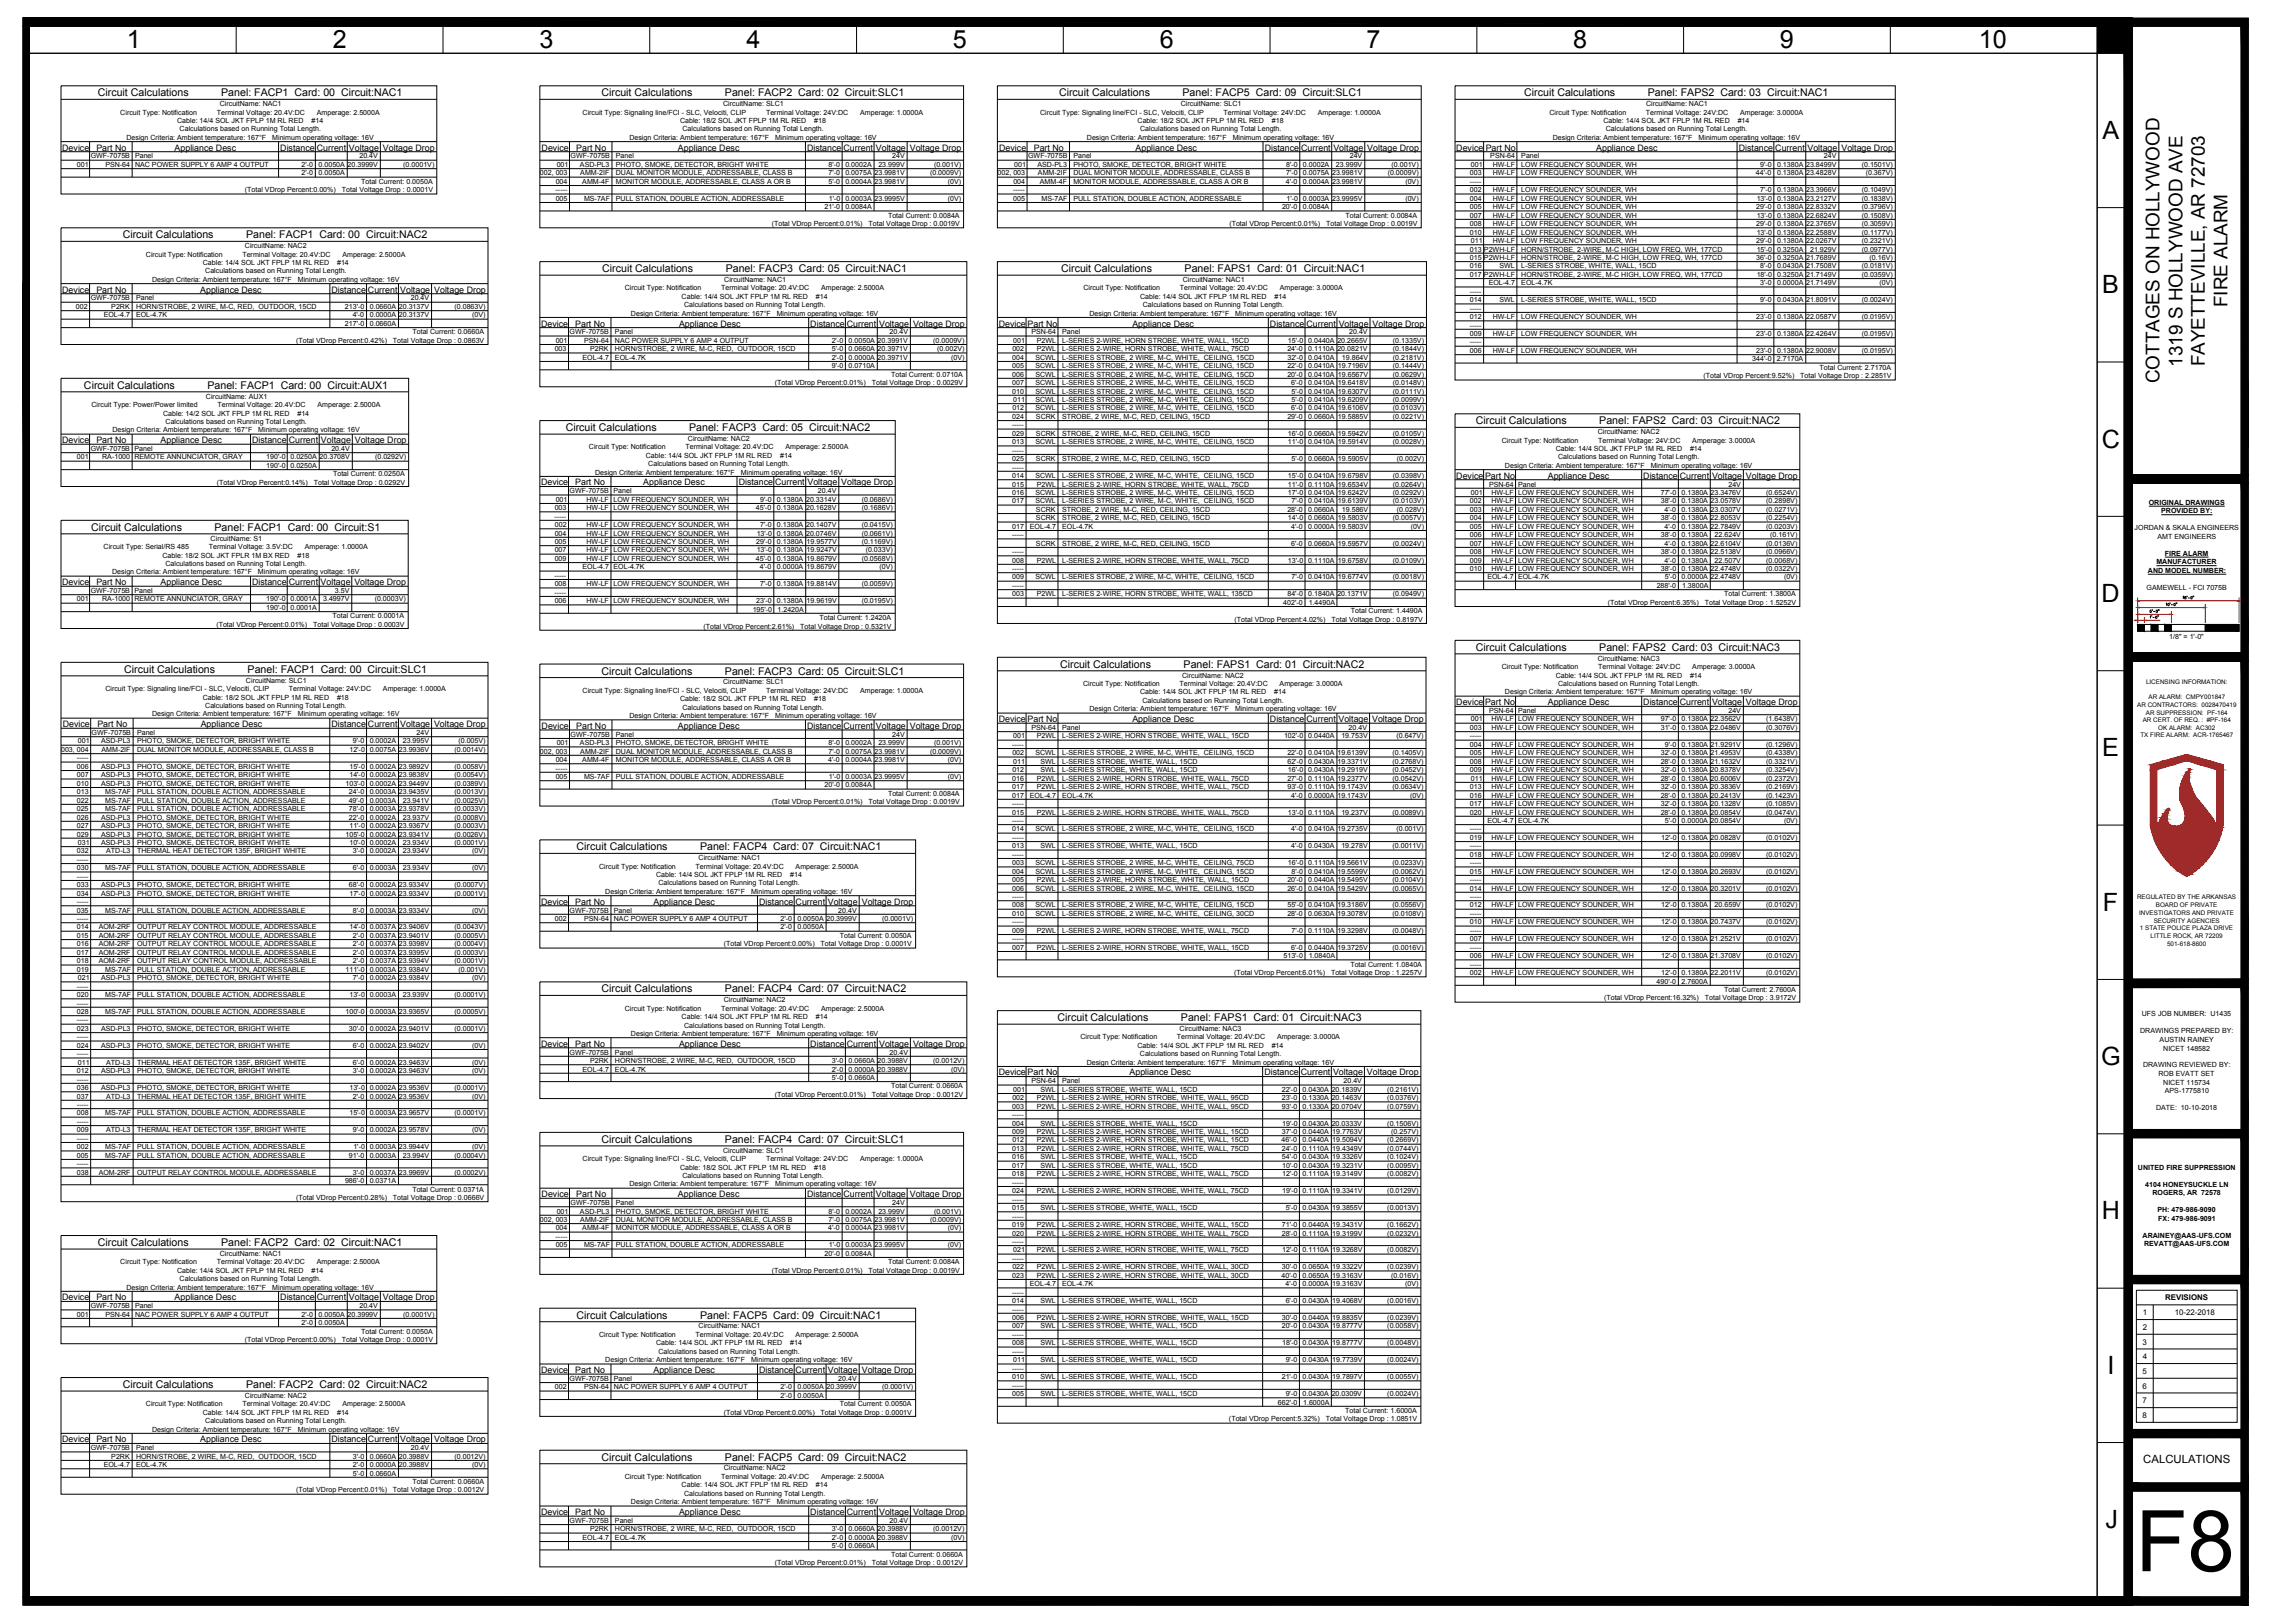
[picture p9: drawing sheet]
<svg xmlns="http://www.w3.org/2000/svg" width="1067mm" height="762mm" viewBox="0 0 1067 762" stroke-linecap="round" stroke-linejoin="round" font-family="sans-serif">
<defs><g id="words">
<text font-size="39.9" x="1003" y="738">F8</text>
<g font-size="11.8">
<text x="60" y="23">1</text>
<text x="156" y="23">2</text>
<text x="253" y="23">3</text>
<text x="351" y="23">4</text>
<text x="447" y="23">5</text>
<text x="545" y="23">6</text>
<text x="642" y="23">7</text>
<text x="739" y="23">8</text>
<text x="836" y="23">9</text>
<text x="929" y="23">10</text>
<text x="987" y="65">A</text>
<text x="987" y="138">B</text>
<text x="987" y="210">C</text>
<text x="987" y="283">D</text>
<text x="987" y="355">E</text>
<text x="987" y="428">F</text>
<text x="987" y="500">G</text>
<text x="987" y="572">H</text>
<text x="990" y="645">I</text>
<text x="989" y="717">J</text>
</g>
<g font-size="8.9">
<text x="1046" y="144" transform="rotate(-90 1046 144)">FIRE ALARM</text>
<text x="1025" y="172" transform="rotate(-90 1025 172)">1319 S HOLLYWOOD AVE</text>
<text x="1035" y="172" transform="rotate(-90 1035 172)">FAYETTEVILLE, AR 72703</text>
<text x="1014" y="180" transform="rotate(-90 1014 180)">COTTAGES ON HOLLYWOOD</text>
</g>
<text font-size="5.3" x="1006" y="687">CALCULATIONS</text>
<g font-size="5">
<text x="46" y="45">Circuit Calculations</text>
<text x="104" y="45">Panel: FACP1 Card: 00 Circuit:NAC1</text>
<text x="282" y="45">Circuit Calculations</text>
<text x="340" y="45">Panel: FACP2 Card: 02 Circuit:SLC1</text>
<text x="497" y="45">Circuit Calculations</text>
<text x="555" y="45">Panel: FACP5 Card: 09 Circuit:SLC1</text>
<text x="716" y="45">Circuit Calculations</text>
<text x="774" y="45">Panel: FAPS2 Card: 03 Circuit:NAC1</text>
<text x="58" y="112">Circuit Calculations</text>
<text x="116" y="112">Panel: FACP1 Card: 00 Circuit:NAC2</text>
<text x="283" y="128">Circuit Calculations</text>
<text x="341" y="128">Panel: FACP3 Card: 05 Circuit:NAC1</text>
<text x="498" y="128">Circuit Calculations</text>
<text x="556" y="128">Panel: FAPS1 Card: 01 Circuit:NAC1</text>
<text x="39" y="183">Circuit Calculations</text>
<text x="97" y="183">Panel: FACP1 Card: 00 Circuit:AUX1</text>
<text x="266" y="202">Circuit Calculations</text>
<text x="324" y="202">Panel: FACP3 Card: 05 Circuit:NAC2</text>
<text x="693" y="199">Circuit Calculations</text>
<text x="751" y="199">Panel: FAPS2 Card: 03 Circuit:NAC2</text>
<text x="43" y="249">Circuit Calculations</text>
<text x="101" y="249">Panel: FACP1 Card: 00 Circuit:S1</text>
<text x="693" y="306">Circuit Calculations</text>
<text x="751" y="306">Panel: FAPS2 Card: 03 Circuit:NAC3</text>
<text x="58" y="316">Circuit Calculations</text>
<text x="116" y="316">Panel: FACP1 Card: 00 Circuit:SLC1</text>
<text x="282" y="317">Circuit Calculations</text>
<text x="340" y="317">Panel: FACP3 Card: 05 Circuit:SLC1</text>
<text x="498" y="314">Circuit Calculations</text>
<text x="556" y="314">Panel: FAPS1 Card: 01 Circuit:NAC2</text>
<text x="271" y="399">Circuit Calculations</text>
<text x="329" y="399">Panel: FACP4 Card: 07 Circuit:NAC1</text>
<text x="282" y="466">Circuit Calculations</text>
<text x="340" y="466">Panel: FACP4 Card: 07 Circuit:NAC2</text>
<text x="497" y="479">Circuit Calculations</text>
<text x="555" y="479">Panel: FAPS1 Card: 01 Circuit:NAC3</text>
<text x="282" y="537">Circuit Calculations</text>
<text x="340" y="537">Panel: FACP4 Card: 07 Circuit:SLC1</text>
<text x="46" y="585">Circuit Calculations</text>
<text x="104" y="585">Panel: FACP2 Card: 02 Circuit:NAC1</text>
<text x="271" y="619">Circuit Calculations</text>
<text x="329" y="619">Panel: FACP5 Card: 09 Circuit:NAC1</text>
<text x="58" y="652">Circuit Calculations</text>
<text x="116" y="652">Panel: FACP2 Card: 02 Circuit:NAC2</text>
<text x="282" y="686">Circuit Calculations</text>
<text x="340" y="686">Panel: FACP5 Card: 09 Circuit:NAC2</text>
</g>
<g font-size="4.2">
<text x="29" y="71">Device</text>
<text x="45" y="71">Part No</text>
<text x="82" y="71">Appliance Desc</text>
<text x="132" y="71">Distance</text>
<text x="149" y="71">Current</text>
<text x="164" y="71">Voltage</text>
<text x="180" y="71">Voltage Drop</text>
<text x="254" y="71">Device</text>
<text x="271" y="71">Part No</text>
<text x="318" y="71">Appliance Desc</text>
<text x="379" y="71">Distance</text>
<text x="396" y="71">Current</text>
<text x="411" y="71">Voltage</text>
<text x="427" y="71">Voltage Drop</text>
<text x="469" y="71">Device</text>
<text x="485" y="71">Part No</text>
<text x="533" y="71">Appliance Desc</text>
<text x="594" y="71">Distance</text>
<text x="611" y="71">Current</text>
<text x="626" y="71">Voltage</text>
<text x="642" y="71">Voltage Drop</text>
<text x="684" y="71">Device</text>
<text x="698" y="71">Part No</text>
<text x="749" y="71">Appliance Desc</text>
<text x="816" y="71">Distance</text>
<text x="834" y="71">Current</text>
<text x="849" y="71">Voltage</text>
<text x="865" y="71">Voltage Drop</text>
<text x="29" y="137">Device</text>
<text x="45" y="137">Part No</text>
<text x="94" y="137">Appliance Desc</text>
<text x="156" y="137">Distance</text>
<text x="173" y="137">Current</text>
<text x="188" y="137">Voltage</text>
<text x="204" y="137">Voltage Drop</text>
<text x="254" y="153">Device</text>
<text x="270" y="153">Part No</text>
<text x="319" y="153">Appliance Desc</text>
<text x="380" y="153">Distance</text>
<text x="398" y="153">Current</text>
<text x="413" y="153">Voltage</text>
<text x="429" y="153">Voltage Drop</text>
<text x="469" y="153">Device</text>
<text x="482" y="153">Part No</text>
<text x="532" y="153">Appliance Desc</text>
<text x="596" y="153">Distance</text>
<text x="613" y="153">Current</text>
<text x="629" y="153">Voltage</text>
<text x="645" y="153">Voltage Drop</text>
<text x="29" y="208">Device</text>
<text x="45" y="208">Part No</text>
<text x="75" y="208">Appliance Desc</text>
<text x="118" y="208">Distance</text>
<text x="136" y="208">Current</text>
<text x="151" y="208">Voltage</text>
<text x="167" y="208">Voltage Drop</text>
<text x="254" y="228">Device</text>
<text x="270" y="228">Part No</text>
<text x="302" y="228">Appliance Desc</text>
<text x="347" y="228">Distance</text>
<text x="364" y="228">Current</text>
<text x="379" y="228">Voltage</text>
<text x="395" y="228">Voltage Drop</text>
<text x="684" y="225">Device</text>
<text x="697" y="225">Part No</text>
<text x="727" y="225">Appliance Desc</text>
<text x="772" y="225">Distance</text>
<text x="789" y="225">Current</text>
<text x="804" y="225">Voltage</text>
<text x="820" y="225">Voltage Drop</text>
<text x="29" y="275">Device</text>
<text x="45" y="275">Part No</text>
<text x="75" y="275">Appliance Desc</text>
<text x="118" y="275">Distance</text>
<text x="136" y="275">Current</text>
<text x="151" y="275">Voltage</text>
<text x="166" y="275">Voltage Drop</text>
<text x="684" y="331">Device</text>
<text x="697" y="331">Part No</text>
<text x="727" y="331">Appliance Desc</text>
<text x="772" y="331">Distance</text>
<text x="789" y="331">Current</text>
<text x="804" y="331">Voltage</text>
<text x="820" y="331">Voltage Drop</text>
<text x="29" y="341">Device</text>
<text x="46" y="341">Part No</text>
<text x="94" y="341">Appliance Desc</text>
<text x="156" y="341">Distance</text>
<text x="173" y="341">Current</text>
<text x="188" y="341">Voltage</text>
<text x="204" y="341">Voltage Drop</text>
<text x="469" y="339">Device</text>
<text x="482" y="339">Part No</text>
<text x="532" y="339">Appliance Desc</text>
<text x="596" y="339">Distance</text>
<text x="613" y="339">Current</text>
<text x="628" y="339">Voltage</text>
<text x="644" y="339">Voltage Drop</text>
<text x="254" y="342">Device</text>
<text x="271" y="342">Part No</text>
<text x="318" y="342">Appliance Desc</text>
<text x="379" y="342">Distance</text>
<text x="396" y="342">Current</text>
<text x="411" y="342">Voltage</text>
<text x="427" y="342">Voltage Drop</text>
<text x="254" y="425">Device</text>
<text x="270" y="425">Part No</text>
<text x="307" y="425">Appliance Desc</text>
<text x="356" y="425">Distance</text>
<text x="374" y="425">Current</text>
<text x="389" y="425">Voltage</text>
<text x="405" y="425">Voltage Drop</text>
<text x="254" y="491">Device</text>
<text x="270" y="491">Part No</text>
<text x="319" y="491">Appliance Desc</text>
<text x="380" y="491">Distance</text>
<text x="398" y="491">Current</text>
<text x="413" y="491">Voltage</text>
<text x="429" y="491">Voltage Drop</text>
<text x="469" y="505">Device</text>
<text x="482" y="505">Part No</text>
<text x="530" y="505">Appliance Desc</text>
<text x="594" y="505">Distance</text>
<text x="611" y="505">Current</text>
<text x="626" y="505">Voltage</text>
<text x="642" y="505">Voltage Drop</text>
<text x="254" y="562">Device</text>
<text x="271" y="562">Part No</text>
<text x="318" y="562">Appliance Desc</text>
<text x="379" y="562">Distance</text>
<text x="396" y="562">Current</text>
<text x="411" y="562">Voltage</text>
<text x="427" y="562">Voltage Drop</text>
<text x="29" y="611">Device</text>
<text x="45" y="611">Part No</text>
<text x="82" y="611">Appliance Desc</text>
<text x="132" y="611">Distance</text>
<text x="149" y="611">Current</text>
<text x="164" y="611">Voltage</text>
<text x="180" y="611">Voltage Drop</text>
<text x="254" y="645">Device</text>
<text x="270" y="645">Part No</text>
<text x="307" y="645">Appliance Desc</text>
<text x="356" y="645">Distance</text>
<text x="374" y="645">Current</text>
<text x="389" y="645">Voltage</text>
<text x="405" y="645">Voltage Drop</text>
<text x="29" y="677">Device</text>
<text x="45" y="677">Part No</text>
<text x="94" y="677">Appliance Desc</text>
<text x="156" y="677">Distance</text>
<text x="173" y="677">Current</text>
<text x="188" y="677">Voltage</text>
<text x="204" y="677">Voltage Drop</text>
<text x="254" y="711">Device</text>
<text x="270" y="711">Part No</text>
<text x="319" y="711">Appliance Desc</text>
<text x="380" y="711">Distance</text>
<text x="398" y="711">Current</text>
<text x="413" y="711">Voltage</text>
<text x="429" y="711">Voltage Drop</text>
</g>
<g font-size="3.7">
<text x="1017" y="610">REVISIONS</text>
<text x="1006" y="618">1</text>
<text x="1021" y="618">10-22-2018</text>
<text x="1006" y="624">2</text>
<text x="1006" y="631">3</text>
<text x="1006" y="638">4</text>
<text x="1006" y="645">5</text>
<text x="1006" y="652">6</text>
<text x="1006" y="659">7</text>
<text x="1006" y="666">8</text>
</g>
<g font-size="3.3">
<text x="56" y="54">Circuit Type: Notification</text>
<text x="102" y="54">Terminal Voltage: 20.4V:DC</text>
<text x="103" y="50">CircuitName: NAC1</text>
<text x="149" y="54">Amperage: 2.5000A</text>
<text x="274" y="54">Circuit Type: Signaling line/FCI - SLC, Velociti, CLIP</text>
<text x="340" y="50">CircuitName: SLC1</text>
<text x="360" y="54">Terminal Voltage: 24V:DC</text>
<text x="404" y="54">Amperage: 1.0000A</text>
<text x="488" y="54">Circuit Type: Signaling line/FCI - SLC, Velociti, CLIP</text>
<text x="554" y="50">CircuitName: SLC1</text>
<text x="575" y="54">Terminal Voltage: 24V:DC</text>
<text x="619" y="54">Amperage: 1.0000A</text>
<text x="728" y="54">Circuit Type: Notification</text>
<text x="773" y="54">Terminal Voltage: 24V:DC</text>
<text x="773" y="50">CircuitName: NAC1</text>
<text x="817" y="54">Amperage: 3.0000A</text>
<text x="83" y="58">Cable: 14/4 SOL JKT FPLP 1M RL RED</text>
<text x="146" y="58">#14</text>
<text x="319" y="58">Cable: 18/2 SOL JKT FPLP 1M RL RED</text>
<text x="382" y="58">#18</text>
<text x="534" y="58">Cable: 18/2 SOL JKT FPLP 1M RL RED</text>
<text x="597" y="58">#18</text>
<text x="753" y="58">Cable: 14/4 SOL JKT FPLP 1M RL RED</text>
<text x="816" y="58">#14</text>
<text x="59" y="66">Design Criteria: Ambient temperature: 167°F</text>
<text x="84" y="62">Calculations based on Running Total Length.</text>
<text x="128" y="66">Minimum operating voltage: 16V</text>
<text x="296" y="66">Design Criteria: Ambient temperature: 167°F</text>
<text x="320" y="62">Calculations based on Running Total Length.</text>
<text x="364" y="66">Minimum operating voltage: 16V</text>
<text x="510" y="66">Design Criteria: Ambient temperature: 167°F</text>
<text x="535" y="62">Calculations based on Running Total Length.</text>
<text x="579" y="66">Minimum operating voltage: 16V</text>
<text x="729" y="66">Design Criteria: Ambient temperature: 167°F</text>
<text x="754" y="62">Calculations based on Running Total Length.</text>
<text x="798" y="66">Minimum operating voltage: 16V</text>
<text x="43" y="74">GWF-7075B</text>
<text x="63" y="74">Panel</text>
<text x="169" y="74">20.4V</text>
<text x="268" y="74">GWF-7075B</text>
<text x="289" y="74">Panel</text>
<text x="419" y="74">24V</text>
<text x="483" y="74">GWF-7075B</text>
<text x="504" y="74">Panel</text>
<text x="634" y="74">24V</text>
<text x="700" y="74">PSN-64</text>
<text x="714" y="74">Panel</text>
<text x="856" y="74">24V</text>
<text x="36" y="78">001</text>
<text x="49" y="78">PSN-64</text>
<text x="63" y="78">NAC POWER SUPPLY 6 AMP 4 OUTPUT</text>
<text x="142" y="78">2'-0</text>
<text x="142" y="82">2'-0</text>
<text x="150" y="78">0.0050A</text>
<text x="150" y="82">0.0050A</text>
<text x="163" y="78">20.3999V</text>
<text x="189" y="78">(0.0001V)</text>
<text x="254" y="82">002, 003</text>
<text x="261" y="78">001</text>
<text x="272" y="78">ASD-PL3</text>
<text x="272" y="82">AMM-2IF</text>
<text x="289" y="78">PHOTO, SMOKE, DETECTOR, BRIGHT WHITE</text>
<text x="289" y="82">DUAL MONITOR MODULE, ADDRESSABLE, CLASS B</text>
<text x="389" y="78">8'-0</text>
<text x="389" y="82">7'-0</text>
<text x="397" y="78">0.0002A</text>
<text x="397" y="82">0.0075A</text>
<text x="411" y="82">23.9981V</text>
<text x="412" y="78">23.999V</text>
<text x="437" y="82">(0.0009V)</text>
<text x="439" y="78">(0.001V)</text>
<text x="468" y="82">002, 003</text>
<text x="476" y="78">001</text>
<text x="487" y="78">ASD-PL3</text>
<text x="487" y="82">AMM-2IF</text>
<text x="504" y="78">PHOTO, SMOKE, DETECTOR, BRIGHT WHITE</text>
<text x="504" y="82">DUAL MONITOR MODULE, ADDRESSABLE, CLASS B</text>
<text x="604" y="78">8'-0</text>
<text x="604" y="82">7'-0</text>
<text x="612" y="78">0.0002A</text>
<text x="612" y="82">0.0075A</text>
<text x="625" y="82">23.9981V</text>
<text x="627" y="78">23.999V</text>
<text x="652" y="82">(0.0009V)</text>
<text x="653" y="78">(0.001V)</text>
<text x="690" y="82">003</text>
<text x="691" y="78">001</text>
<text x="701" y="78">HW-LF</text>
<text x="701" y="82">HW-LF</text>
<text x="714" y="78">LOW FREQUENCY SOUNDER, WH</text>
<text x="714" y="82">LOW FREQUENCY SOUNDER, WH</text>
<text x="825" y="82">44'-0</text>
<text x="826" y="78">9'-0</text>
<text x="834" y="78">0.1380A</text>
<text x="834" y="82">0.1380A</text>
<text x="848" y="78">23.8499V</text>
<text x="848" y="82">23.4828V</text>
<text x="874" y="78">(0.1501V)</text>
<text x="876" y="82">(0.367V)</text>
<text x="170" y="86">Total Current: 0.0050A</text>
<text x="261" y="86">004</text>
<text x="273" y="86">AMM-4F</text>
<text x="289" y="86">MONITOR MODULE, ADDRESSABLE, CLASS A OR B</text>
<text x="389" y="86">5'-0</text>
<text x="397" y="86">0.0004A</text>
<text x="411" y="86">23.9981V</text>
<text x="445" y="86">(0V)</text>
<text x="476" y="86">004</text>
<text x="488" y="86">AMM-4F</text>
<text x="504" y="86">MONITOR MODULE, ADDRESSABLE, CLASS A OR B</text>
<text x="604" y="86">4'-0</text>
<text x="612" y="86">0.0004A</text>
<text x="625" y="86">23.9981V</text>
<text x="660" y="86">(0V)</text>
<text x="690" y="86">-----</text>
<text x="115" y="90">(Total VDrop Percent:0.00%)</text>
<text x="160" y="90">Total Voltage Drop : 0.0001V</text>
<text x="261" y="90">-----</text>
<text x="261" y="94">005</text>
<text x="274" y="94">MS-7AF</text>
<text x="289" y="94">PULL STATION, DOUBLE ACTION, ADDRESSABLE</text>
<text x="389" y="94">1'-0</text>
<text x="397" y="94">0.0003A</text>
<text x="411" y="94">23.9995V</text>
<text x="445" y="94">(0V)</text>
<text x="476" y="90">-----</text>
<text x="476" y="94">005</text>
<text x="489" y="94">MS-7AF</text>
<text x="504" y="94">PULL STATION, DOUBLE ACTION, ADDRESSABLE</text>
<text x="604" y="94">1'-0</text>
<text x="612" y="94">0.0003A</text>
<text x="625" y="94">23.9995V</text>
<text x="660" y="94">(0V)</text>
<text x="690" y="90">002</text>
<text x="690" y="94">004</text>
<text x="701" y="90">HW-LF</text>
<text x="701" y="94">HW-LF</text>
<text x="714" y="90">LOW FREQUENCY SOUNDER, WH</text>
<text x="714" y="94">LOW FREQUENCY SOUNDER, WH</text>
<text x="825" y="94">13'-0</text>
<text x="827" y="90">7'-0</text>
<text x="834" y="90">0.1380A</text>
<text x="834" y="94">0.1380A</text>
<text x="848" y="90">23.3966V</text>
<text x="848" y="94">23.2127V</text>
<text x="874" y="90">(0.1049V)</text>
<text x="874" y="94">(0.1838V)</text>
<text x="387" y="98">21'-0</text>
<text x="397" y="98">0.0084A</text>
<text x="602" y="98">20'-0</text>
<text x="612" y="98">0.0084A</text>
<text x="690" y="98">005</text>
<text x="701" y="98">HW-LF</text>
<text x="714" y="98">LOW FREQUENCY SOUNDER, WH</text>
<text x="825" y="98">29'-0</text>
<text x="834" y="98">0.1380A</text>
<text x="848" y="98">22.8332V</text>
<text x="874" y="98">(0.3796V)</text>
<text x="362" y="106">(Total VDrop Percent:0.01%)</text>
<text x="408" y="106">Total Voltage Drop : 0.0019V</text>
<text x="417" y="102">Total Current: 0.0084A</text>
<text x="577" y="106">(Total VDrop Percent:0.01%)</text>
<text x="623" y="106">Total Voltage Drop : 0.0019V</text>
<text x="632" y="102">Total Current: 0.0084A</text>
<text x="690" y="102">007</text>
<text x="690" y="106">008</text>
<text x="701" y="102">HW-LF</text>
<text x="701" y="106">HW-LF</text>
<text x="714" y="102">LOW FREQUENCY SOUNDER, WH</text>
<text x="714" y="106">LOW FREQUENCY SOUNDER, WH</text>
<text x="825" y="106">29'-0</text>
<text x="825" y="102">13'-0</text>
<text x="834" y="102">0.1380A</text>
<text x="834" y="106">0.1380A</text>
<text x="848" y="102">22.6824V</text>
<text x="848" y="106">22.3765V</text>
<text x="874" y="102">(0.1508V)</text>
<text x="874" y="106">(0.3059V)</text>
<text x="690" y="110">010</text>
<text x="701" y="110">HW-LF</text>
<text x="714" y="110">LOW FREQUENCY SOUNDER, WH</text>
<text x="825" y="110">13'-0</text>
<text x="834" y="110">0.1380A</text>
<text x="848" y="110">22.2588V</text>
<text x="874" y="110">(0.1177V)</text>
<text x="115" y="116">CircuitName: NAC2</text>
<text x="690" y="118">013</text>
<text x="691" y="114">011</text>
<text x="697" y="118">P2WH-LF</text>
<text x="701" y="114">HW-LF</text>
<text x="714" y="114">LOW FREQUENCY SOUNDER, WH</text>
<text x="714" y="118">HORN/STROBE, 2-WIRE, M-C HIGH, LOW FREQ, WH, 177CD</text>
<text x="825" y="114">29'-0</text>
<text x="825" y="118">15'-0</text>
<text x="834" y="114">0.1380A</text>
<text x="834" y="118">0.3250A</text>
<text x="848" y="114">22.0267V</text>
<text x="850" y="118">21.929V</text>
<text x="874" y="114">(0.2321V)</text>
<text x="874" y="118">(0.0977V)</text>
<text x="69" y="120">Circuit Type: Notification</text>
<text x="95" y="124">Cable: 14/4 SOL JKT FPLP 1M RL RED</text>
<text x="114" y="120">Terminal Voltage: 20.4V:DC</text>
<text x="158" y="124">#14</text>
<text x="161" y="120">Amperage: 2.5000A</text>
<text x="690" y="122">015</text>
<text x="697" y="122">P2WH-LF</text>
<text x="714" y="122">HORN/STROBE, 2-WIRE, M-C HIGH, LOW FREQ, WH, 177CD</text>
<text x="825" y="122">36'-0</text>
<text x="834" y="122">0.3250A</text>
<text x="848" y="122">21.7689V</text>
<text x="878" y="122">(0.16V)</text>
<text x="96" y="128">Calculations based on Running Total Length.</text>
<text x="690" y="126">016</text>
<text x="690" y="130">017</text>
<text x="697" y="130">P2WH-LF</text>
<text x="704" y="126">SWL</text>
<text x="714" y="126">L-SERIES STROBE, WHITE, WALL, 15CD</text>
<text x="714" y="130">HORN/STROBE, 2-WIRE, M-C HIGH, LOW FREQ, WH, 177CD</text>
<text x="825" y="130">18'-0</text>
<text x="826" y="126">8'-0</text>
<text x="834" y="126">0.0430A</text>
<text x="834" y="130">0.3250A</text>
<text x="848" y="126">21.7508V</text>
<text x="848" y="130">21.7149V</text>
<text x="874" y="126">(0.0181V)</text>
<text x="874" y="130">(0.0359V)</text>
<text x="71" y="132">Design Criteria: Ambient temperature: 167°F</text>
<text x="140" y="132">Minimum operating voltage: 16V</text>
<text x="293" y="136">Circuit Type: Notification</text>
<text x="339" y="136">Terminal Voltage: 20.4V:DC</text>
<text x="340" y="132">CircuitName: NAC1</text>
<text x="386" y="136">Amperage: 2.5000A</text>
<text x="509" y="136">Circuit Type: Notification</text>
<text x="554" y="136">Terminal Voltage: 20.4V:DC</text>
<text x="555" y="132">CircuitName: NAC1</text>
<text x="601" y="136">Amperage: 3.0000A</text>
<text x="690" y="138">-----</text>
<text x="699" y="134">EOL-4.7</text>
<text x="714" y="134">EOL-4.7K</text>
<text x="826" y="134">3'-0</text>
<text x="834" y="134">0.0000A</text>
<text x="848" y="134">21.7149V</text>
<text x="883" y="134">(0V)</text>
<text x="43" y="141">GWF-7075B</text>
<text x="64" y="141">Panel</text>
<text x="193" y="141">20.4V</text>
<text x="320" y="140">Cable: 14/4 SOL JKT FPLP 1M RL RED</text>
<text x="383" y="140">#14</text>
<text x="535" y="140">Cable: 14/4 SOL JKT FPLP 1M RL RED</text>
<text x="598" y="140">#14</text>
<text x="690" y="142">014</text>
<text x="704" y="142">SWL</text>
<text x="714" y="142">L-SERIES STROBE, WHITE, WALL, 15CD</text>
<text x="826" y="142">9'-0</text>
<text x="834" y="142">0.0430A</text>
<text x="848" y="142">21.8091V</text>
<text x="874" y="142">(0.0024V)</text>
<text x="36" y="145">002</text>
<text x="49" y="149">EOL-4.7</text>
<text x="52" y="145">P2RK</text>
<text x="64" y="145">HORN/STROBE, 2 WIRE, M-C, RED, OUTDOOR, 15CD</text>
<text x="64" y="149">EOL-4.7K</text>
<text x="162" y="145">213'-0</text>
<text x="166" y="149">4'-0</text>
<text x="174" y="145">0.0660A</text>
<text x="174" y="149">0.0000A</text>
<text x="187" y="145">20.3137V</text>
<text x="187" y="149">20.3137V</text>
<text x="213" y="145">(0.0863V)</text>
<text x="222" y="149">(0V)</text>
<text x="296" y="148">Design Criteria: Ambient temperature: 167°F</text>
<text x="321" y="144">Calculations based on Running Total Length.</text>
<text x="365" y="148">Minimum operating voltage: 16V</text>
<text x="512" y="148">Design Criteria: Ambient temperature: 167°F</text>
<text x="537" y="144">Calculations based on Running Total Length.</text>
<text x="580" y="148">Minimum operating voltage: 16V</text>
<text x="690" y="146">-----</text>
<text x="690" y="150">012</text>
<text x="701" y="150">HW-LF</text>
<text x="714" y="150">LOW FREQUENCY SOUNDER, WH</text>
<text x="825" y="150">23'-0</text>
<text x="834" y="150">0.1380A</text>
<text x="848" y="150">22.0587V</text>
<text x="874" y="150">(0.0195V)</text>
<text x="162" y="153">217'-0</text>
<text x="174" y="153">0.0660A</text>
<text x="690" y="154">-----</text>
<text x="139" y="161">(Total VDrop Percent:0.42%)</text>
<text x="185" y="161">Total Voltage Drop : 0.0863V</text>
<text x="194" y="157">Total Current: 0.0660A</text>
<text x="261" y="161">001</text>
<text x="267" y="157">GWF-7075B</text>
<text x="274" y="161">PSN-64</text>
<text x="289" y="157">Panel</text>
<text x="289" y="161">NAC POWER SUPPLY 6 AMP 4 OUTPUT</text>
<text x="391" y="161">2'-0</text>
<text x="398" y="161">0.0050A</text>
<text x="412" y="161">20.3991V</text>
<text x="418" y="157">20.4V</text>
<text x="438" y="161">(0.0009V)</text>
<text x="476" y="161">001</text>
<text x="484" y="157">PSN-64</text>
<text x="487" y="161">P2WL</text>
<text x="499" y="157">Panel</text>
<text x="499" y="161">L-SERIES 2-WIRE, HORN STROBE, WHITE, WALL, 15CD</text>
<text x="605" y="161">15'-0</text>
<text x="614" y="161">0.0440A</text>
<text x="628" y="161">20.2665V</text>
<text x="634" y="157">20.4V</text>
<text x="654" y="161">(0.1335V)</text>
<text x="690" y="162">-----</text>
<text x="690" y="158">009</text>
<text x="701" y="158">HW-LF</text>
<text x="714" y="158">LOW FREQUENCY SOUNDER, WH</text>
<text x="825" y="158">23'-0</text>
<text x="834" y="158">0.1380A</text>
<text x="848" y="158">22.4264V</text>
<text x="874" y="158">(0.0195V)</text>
<text x="260" y="165">003</text>
<text x="277" y="165">P2RK</text>
<text x="289" y="165">HORN/STROBE, 2 WIRE, M-C, RED, OUTDOOR, 15CD</text>
<text x="391" y="165">5'-0</text>
<text x="398" y="165">0.0660A</text>
<text x="412" y="165">20.3971V</text>
<text x="440" y="165">(0.002V)</text>
<text x="475" y="165">002</text>
<text x="487" y="165">P2WL</text>
<text x="499" y="165">L-SERIES 2-WIRE, HORN STROBE, WHITE, WALL, 75CD</text>
<text x="604" y="165">24'-0</text>
<text x="614" y="165">0.1110A</text>
<text x="628" y="165">20.0821V</text>
<text x="654" y="165">(0.1844V)</text>
<text x="690" y="166">006</text>
<text x="701" y="166">HW-LF</text>
<text x="714" y="166">LOW FREQUENCY SOUNDER, WH</text>
<text x="825" y="166">23'-0</text>
<text x="834" y="166">0.1380A</text>
<text x="848" y="166">22.9008V</text>
<text x="874" y="166">(0.0195V)</text>
<text x="274" y="169">EOL-4.7</text>
<text x="289" y="169">EOL-4.7K</text>
<text x="391" y="169">2'-0</text>
<text x="391" y="173">9'-0</text>
<text x="398" y="169">0.0000A</text>
<text x="398" y="173">0.0710A</text>
<text x="412" y="169">20.3971V</text>
<text x="447" y="169">(0V)</text>
<text x="475" y="169">004</text>
<text x="475" y="173">005</text>
<text x="486" y="169">SCWL</text>
<text x="486" y="173">SCWL</text>
<text x="499" y="169">L-SERIES STROBE, 2 WIRE, M-C, WHITE, CEILING, 15CD</text>
<text x="499" y="173">L-SERIES STROBE, 2 WIRE, M-C, WHITE, CEILING, 15CD</text>
<text x="604" y="173">22'-0</text>
<text x="605" y="169">32'-0</text>
<text x="614" y="169">0.0410A</text>
<text x="614" y="173">0.0410A</text>
<text x="628" y="173">19.7196V</text>
<text x="630" y="169">19.864V</text>
<text x="654" y="169">(0.2181V)</text>
<text x="654" y="173">(0.1444V)</text>
<text x="823" y="170">344'-0</text>
<text x="834" y="170">2.7170A</text>
<text x="854" y="174">Total Current: 2.7170A</text>
<text x="418" y="177">Total Current: 0.0710A</text>
<text x="475" y="177">006</text>
<text x="486" y="177">SCWL</text>
<text x="499" y="177">L-SERIES STROBE, 2 WIRE, M-C, WHITE, CEILING, 15CD</text>
<text x="604" y="177">20'-0</text>
<text x="614" y="177">0.0410A</text>
<text x="628" y="177">19.6567V</text>
<text x="654" y="177">(0.0629V)</text>
<text x="800" y="178">(Total VDrop Percent:9.52%)</text>
<text x="845" y="178">Total Voltage Drop : 2.2851V</text>
<text x="364" y="181">(Total VDrop Percent:0.01%)</text>
<text x="409" y="181">Total Voltage Drop : 0.0029V</text>
<text x="475" y="181">007</text>
<text x="475" y="185">010</text>
<text x="486" y="181">SCWL</text>
<text x="486" y="185">SCWL</text>
<text x="499" y="181">L-SERIES STROBE, 2 WIRE, M-C, WHITE, CEILING, 15CD</text>
<text x="499" y="185">L-SERIES STROBE, 2 WIRE, M-C, WHITE, CEILING, 15CD</text>
<text x="606" y="181">6'-0</text>
<text x="606" y="185">5'-0</text>
<text x="614" y="181">0.0410A</text>
<text x="614" y="185">0.0410A</text>
<text x="628" y="181">19.6418V</text>
<text x="628" y="185">19.6307V</text>
<text x="654" y="181">(0.0148V)</text>
<text x="654" y="185">(0.0111V)</text>
<text x="43" y="191">Circuit Type: Power/Power limited</text>
<text x="97" y="187">CircuitName: AUX1</text>
<text x="102" y="191">Terminal Voltage: 20.4V:DC</text>
<text x="149" y="191">Amperage: 2.5000A</text>
<text x="476" y="189">011</text>
<text x="486" y="189">SCWL</text>
<text x="499" y="189">L-SERIES STROBE, 2 WIRE, M-C, WHITE, CEILING, 15CD</text>
<text x="606" y="189">5'-0</text>
<text x="614" y="189">0.0410A</text>
<text x="628" y="189">19.6209V</text>
<text x="654" y="189">(0.0099V)</text>
<text x="77" y="195">Cable: 14/2 SOL JKT FPLP 1M RL RED</text>
<text x="140" y="195">#14</text>
<text x="475" y="197">024</text>
<text x="475" y="193">012</text>
<text x="486" y="193">SCWL</text>
<text x="486" y="197">SCRK</text>
<text x="499" y="193">L-SERIES STROBE, 2 WIRE, M-C, WHITE, CEILING, 15CD</text>
<text x="499" y="197">STROBE, 2 WIRE, M-C, RED, CEILING, 15CD</text>
<text x="604" y="197">29'-0</text>
<text x="606" y="193">6'-0</text>
<text x="614" y="193">0.0410A</text>
<text x="614" y="197">0.0660A</text>
<text x="628" y="193">19.6106V</text>
<text x="628" y="197">19.5885V</text>
<text x="654" y="193">(0.0103V)</text>
<text x="654" y="197">(0.0221V)</text>
<text x="53" y="203">Design Criteria: Ambient temperature: 167°F</text>
<text x="78" y="199">Calculations based on Running Total Length.</text>
<text x="121" y="203">Minimum operating voltage: 16V</text>
<text x="475" y="201">-----</text>
<text x="750" y="204">CircuitName: NAC2</text>
<text x="323" y="207">CircuitName: NAC2</text>
<text x="475" y="205">029</text>
<text x="475" y="209">013</text>
<text x="486" y="209">SCWL</text>
<text x="486" y="205">SCRK</text>
<text x="499" y="205">STROBE, 2 WIRE, M-C, RED, CEILING, 15CD</text>
<text x="499" y="209">L-SERIES STROBE, 2 WIRE, M-C, WHITE, CEILING, 15CD</text>
<text x="605" y="205">16'-0</text>
<text x="605" y="209">11'-0</text>
<text x="614" y="205">0.0660A</text>
<text x="614" y="209">0.0410A</text>
<text x="628" y="205">19.5942V</text>
<text x="628" y="209">19.5914V</text>
<text x="654" y="205">(0.0105V)</text>
<text x="654" y="209">(0.0028V)</text>
<text x="705" y="208">Circuit Type: Notification</text>
<text x="750" y="208">Terminal Voltage: 24V:DC</text>
<text x="795" y="208">Amperage: 3.0000A</text>
<text x="36" y="216">001</text>
<text x="43" y="212">GWF-7075B</text>
<text x="48" y="216">RA-1000</text>
<text x="63" y="212">Panel</text>
<text x="63" y="216">REMOTE ANNUNCIATOR, GRAY</text>
<text x="125" y="216">190'-0</text>
<text x="136" y="216">0.0250A</text>
<text x="150" y="216">20.3708V</text>
<text x="156" y="212">20.4V</text>
<text x="176" y="216">(0.0292V)</text>
<text x="277" y="211">Circuit Type: Notification</text>
<text x="303" y="215">Cable: 14/4 SOL JKT FPLP 1M RL RED</text>
<text x="322" y="211">Terminal Voltage: 20.4V:DC</text>
<text x="366" y="215">#14</text>
<text x="369" y="211">Amperage: 2.5000A</text>
<text x="475" y="213">-----</text>
<text x="730" y="212">Cable: 14/4 SOL JKT FPLP 1M RL RED</text>
<text x="732" y="216">Calculations based on Running Total Length.</text>
<text x="794" y="212">#14</text>
<text x="125" y="220">190'-0</text>
<text x="136" y="220">0.0250A</text>
<text x="304" y="219">Calculations based on Running Total Length.</text>
<text x="475" y="221">-----</text>
<text x="475" y="217">025</text>
<text x="486" y="217">SCRK</text>
<text x="499" y="217">STROBE, 2 WIRE, M-C, RED, CEILING, 15CD</text>
<text x="606" y="217">5'-0</text>
<text x="614" y="217">0.0660A</text>
<text x="628" y="217">19.5905V</text>
<text x="656" y="217">(0.002V)</text>
<text x="707" y="220">Design Criteria: Ambient temperature: 167°F</text>
<text x="775" y="220">Minimum operating voltage: 16V</text>
<text x="102" y="228">(Total VDrop Percent:0.14%)</text>
<text x="147" y="228">Total Voltage Drop : 0.0292V</text>
<text x="156" y="224">Total Current: 0.0250A</text>
<text x="279" y="223">Design Criteria: Ambient temperature: 167°F</text>
<text x="348" y="223">Minimum operating voltage: 16V</text>
<text x="475" y="224">014</text>
<text x="486" y="224">SCWL</text>
<text x="499" y="224">L-SERIES STROBE, 2 WIRE, M-C, WHITE, CEILING, 15CD</text>
<text x="605" y="224">15'-0</text>
<text x="614" y="224">0.0410A</text>
<text x="628" y="224">19.6798V</text>
<text x="654" y="224">(0.0398V)</text>
<text x="267" y="232">GWF-7075B</text>
<text x="288" y="232">Panel</text>
<text x="384" y="232">20.4V</text>
<text x="475" y="228">015</text>
<text x="475" y="232">016</text>
<text x="486" y="232">SCWL</text>
<text x="487" y="228">P2WL</text>
<text x="499" y="228">L-SERIES 2-WIRE, HORN STROBE, WHITE, WALL, 75CD</text>
<text x="499" y="232">L-SERIES STROBE, 2 WIRE, M-C, WHITE, CEILING, 15CD</text>
<text x="605" y="228">11'-0</text>
<text x="605" y="232">17'-0</text>
<text x="614" y="228">0.1110A</text>
<text x="614" y="232">0.0410A</text>
<text x="628" y="228">19.6534V</text>
<text x="628" y="232">19.6242V</text>
<text x="654" y="228">(0.0264V)</text>
<text x="654" y="232">(0.0292V)</text>
<text x="691" y="232">001</text>
<text x="699" y="228">PSN-64</text>
<text x="700" y="232">HW-LF</text>
<text x="713" y="228">Panel</text>
<text x="713" y="232">LOW FREQUENCY SOUNDER, WH</text>
<text x="780" y="232">77'-0</text>
<text x="790" y="232">0.1380A</text>
<text x="803" y="232">23.3476V</text>
<text x="812" y="228">24V</text>
<text x="829" y="232">(0.6524V)</text>
<text x="260" y="240">003</text>
<text x="261" y="236">001</text>
<text x="275" y="236">HW-LF</text>
<text x="275" y="240">HW-LF</text>
<text x="288" y="236">LOW FREQUENCY SOUNDER, WH</text>
<text x="288" y="240">LOW FREQUENCY SOUNDER, WH</text>
<text x="355" y="240">45'-0</text>
<text x="357" y="236">9'-0</text>
<text x="365" y="236">0.1380A</text>
<text x="365" y="240">0.1380A</text>
<text x="378" y="236">20.3314V</text>
<text x="378" y="240">20.1628V</text>
<text x="405" y="236">(0.0686V)</text>
<text x="405" y="240">(0.1686V)</text>
<text x="475" y="236">017</text>
<text x="486" y="236">SCWL</text>
<text x="499" y="236">L-SERIES STROBE, 2 WIRE, M-C, WHITE, CEILING, 15CD</text>
<text x="606" y="236">7'-0</text>
<text x="614" y="236">0.0410A</text>
<text x="628" y="236">19.6139V</text>
<text x="654" y="236">(0.0103V)</text>
<text x="690" y="236">002</text>
<text x="700" y="236">HW-LF</text>
<text x="713" y="236">LOW FREQUENCY SOUNDER, WH</text>
<text x="780" y="236">38'-0</text>
<text x="790" y="236">0.1380A</text>
<text x="803" y="236">23.0578V</text>
<text x="829" y="236">(0.2898V)</text>
<text x="1009" y="237">ORIGINAL DRAWINGS</text>
<text x="260" y="243">-----</text>
<text x="486" y="240">SCRK</text>
<text x="486" y="244">SCRK</text>
<text x="499" y="240">STROBE, 2 WIRE, M-C, RED, CEILING, 15CD</text>
<text x="499" y="244">STROBE, 2 WIRE, M-C, RED, CEILING, 15CD</text>
<text x="604" y="240">28'-0</text>
<text x="605" y="244">14'-0</text>
<text x="614" y="240">0.0660A</text>
<text x="614" y="244">0.0660A</text>
<text x="628" y="244">19.5803V</text>
<text x="630" y="240">19.586V</text>
<text x="654" y="244">(0.0057V)</text>
<text x="656" y="240">(0.028V)</text>
<text x="690" y="240">003</text>
<text x="690" y="244">004</text>
<text x="700" y="240">HW-LF</text>
<text x="700" y="244">HW-LF</text>
<text x="713" y="240">LOW FREQUENCY SOUNDER, WH</text>
<text x="713" y="244">LOW FREQUENCY SOUNDER, WH</text>
<text x="780" y="244">38'-0</text>
<text x="782" y="240">4'-0</text>
<text x="790" y="240">0.1380A</text>
<text x="790" y="244">0.1380A</text>
<text x="803" y="240">23.0307V</text>
<text x="803" y="244">22.8053V</text>
<text x="829" y="240">(0.0271V)</text>
<text x="829" y="244">(0.2254V)</text>
<text x="1015" y="241">PROVIDED BY:</text>
<text x="260" y="251">004</text>
<text x="261" y="247">002</text>
<text x="275" y="247">HW-LF</text>
<text x="275" y="251">HW-LF</text>
<text x="288" y="247">LOW FREQUENCY SOUNDER, WH</text>
<text x="288" y="251">LOW FREQUENCY SOUNDER, WH</text>
<text x="355" y="251">13'-0</text>
<text x="357" y="247">7'-0</text>
<text x="365" y="247">0.1380A</text>
<text x="365" y="251">0.1380A</text>
<text x="378" y="247">20.1407V</text>
<text x="378" y="251">20.0746V</text>
<text x="405" y="247">(0.0415V)</text>
<text x="405" y="251">(0.0661V)</text>
<text x="475" y="248">017</text>
<text x="484" y="248">EOL-4.7</text>
<text x="499" y="248">EOL-4.7K</text>
<text x="606" y="248">4'-0</text>
<text x="614" y="248">0.0000A</text>
<text x="628" y="248">19.5803V</text>
<text x="662" y="248">(0V)</text>
<text x="690" y="248">005</text>
<text x="700" y="248">HW-LF</text>
<text x="713" y="248">LOW FREQUENCY SOUNDER, WH</text>
<text x="782" y="248">4'-0</text>
<text x="790" y="248">0.1380A</text>
<text x="803" y="248">22.7849V</text>
<text x="829" y="248">(0.0203V)</text>
<text x="1002" y="249">JORDAN &amp; SKALA ENGINEERS</text>
<text x="49" y="258">Circuit Type: Serial/RS 485</text>
<text x="98" y="258">Terminal Voltage: 3.5V:DC</text>
<text x="99" y="254">CircuitName: S1</text>
<text x="143" y="258">Amperage: 1.0000A</text>
<text x="260" y="255">005</text>
<text x="275" y="255">HW-LF</text>
<text x="288" y="255">LOW FREQUENCY SOUNDER, WH</text>
<text x="355" y="255">29'-0</text>
<text x="365" y="255">0.1380A</text>
<text x="379" y="255">19.9577V</text>
<text x="405" y="255">(0.1169V)</text>
<text x="475" y="252">-----</text>
<text x="486" y="256">SCRK</text>
<text x="499" y="256">STROBE, 2 WIRE, M-C, RED, CEILING, 15CD</text>
<text x="606" y="256">6'-0</text>
<text x="614" y="256">0.0660A</text>
<text x="628" y="256">19.5957V</text>
<text x="654" y="256">(0.0024V)</text>
<text x="690" y="252">006</text>
<text x="690" y="256">007</text>
<text x="700" y="252">HW-LF</text>
<text x="700" y="256">HW-LF</text>
<text x="713" y="252">LOW FREQUENCY SOUNDER, WH</text>
<text x="713" y="256">LOW FREQUENCY SOUNDER, WH</text>
<text x="780" y="252">38'-0</text>
<text x="782" y="256">4'-0</text>
<text x="790" y="252">0.1380A</text>
<text x="790" y="256">0.1380A</text>
<text x="803" y="256">22.6104V</text>
<text x="805" y="252">22.624V</text>
<text x="829" y="256">(0.0136V)</text>
<text x="831" y="252">(0.161V)</text>
<text x="1013" y="253">AMT ENGINEERS</text>
<text x="76" y="262">Cable: 18/2 SOL JKT FPLR 1M BX RED</text>
<text x="140" y="262">#18</text>
<text x="260" y="259">007</text>
<text x="260" y="263">009</text>
<text x="275" y="259">HW-LF</text>
<text x="275" y="263">HW-LF</text>
<text x="288" y="259">LOW FREQUENCY SOUNDER, WH</text>
<text x="288" y="263">LOW FREQUENCY SOUNDER, WH</text>
<text x="355" y="263">45'-0</text>
<text x="355" y="259">13'-0</text>
<text x="365" y="259">0.1380A</text>
<text x="365" y="263">0.1380A</text>
<text x="379" y="259">19.9247V</text>
<text x="379" y="263">19.8679V</text>
<text x="405" y="263">(0.0568V)</text>
<text x="406" y="259">(0.033V)</text>
<text x="475" y="260">-----</text>
<text x="690" y="260">008</text>
<text x="700" y="260">HW-LF</text>
<text x="713" y="260">LOW FREQUENCY SOUNDER, WH</text>
<text x="780" y="260">38'-0</text>
<text x="790" y="260">0.1380A</text>
<text x="803" y="260">22.5138V</text>
<text x="829" y="260">(0.0966V)</text>
<text x="1016" y="261">FIRE ALARM</text>
<text x="53" y="270">Design Criteria: Ambient temperature: 167°F</text>
<text x="78" y="266">Calculations based on Running Total Length.</text>
<text x="121" y="270">Minimum operating voltage: 16V</text>
<text x="274" y="267">EOL-4.7</text>
<text x="288" y="267">EOL-4.7K</text>
<text x="357" y="267">4'-0</text>
<text x="365" y="267">0.0000A</text>
<text x="379" y="267">19.8679V</text>
<text x="413" y="267">(0V)</text>
<text x="475" y="268">-----</text>
<text x="475" y="264">008</text>
<text x="487" y="264">P2WL</text>
<text x="499" y="264">L-SERIES 2-WIRE, HORN STROBE, WHITE, WALL, 75CD</text>
<text x="605" y="264">13'-0</text>
<text x="614" y="264">0.1110A</text>
<text x="628" y="264">19.6758V</text>
<text x="654" y="264">(0.0109V)</text>
<text x="690" y="264">009</text>
<text x="690" y="268">010</text>
<text x="700" y="264">HW-LF</text>
<text x="700" y="268">HW-LF</text>
<text x="713" y="264">LOW FREQUENCY SOUNDER, WH</text>
<text x="713" y="268">LOW FREQUENCY SOUNDER, WH</text>
<text x="780" y="268">38'-0</text>
<text x="782" y="264">4'-0</text>
<text x="790" y="264">0.1380A</text>
<text x="790" y="268">0.1380A</text>
<text x="803" y="268">22.4748V</text>
<text x="805" y="264">22.507V</text>
<text x="829" y="264">(0.0068V)</text>
<text x="829" y="268">(0.0322V)</text>
<text x="1009" y="269">AND MODEL NUMBER:</text>
<text x="1013" y="265">MANUFACTURER</text>
<text x="260" y="271">-----</text>
<text x="260" y="275">008</text>
<text x="275" y="275">HW-LF</text>
<text x="288" y="275">LOW FREQUENCY SOUNDER, WH</text>
<text x="357" y="275">7'-0</text>
<text x="365" y="275">0.1380A</text>
<text x="379" y="275">19.8814V</text>
<text x="405" y="275">(0.0059V)</text>
<text x="475" y="272">009</text>
<text x="486" y="272">SCWL</text>
<text x="499" y="272">L-SERIES STROBE, 2 WIRE, M-C, WHITE, CEILING, 15CD</text>
<text x="606" y="272">7'-0</text>
<text x="614" y="272">0.0410A</text>
<text x="628" y="272">19.6774V</text>
<text x="654" y="272">(0.0018V)</text>
<text x="698" y="272">EOL-4.7</text>
<text x="713" y="272">EOL-4.7K</text>
<text x="782" y="272">5'-0</text>
<text x="790" y="272">0.0000A</text>
<text x="803" y="272">22.4748V</text>
<text x="838" y="272">(0V)</text>
<text x="43" y="278">GWF-7075B</text>
<text x="63" y="278">Panel</text>
<text x="157" y="278">3.5V</text>
<text x="260" y="279">-----</text>
<text x="475" y="276">-----</text>
<text x="475" y="280">003</text>
<text x="487" y="280">P2WL</text>
<text x="499" y="280">L-SERIES 2-WIRE, HORN STROBE, WHITE, WALL, 135CD</text>
<text x="605" y="280">84'-0</text>
<text x="614" y="280">0.1840A</text>
<text x="628" y="280">20.1371V</text>
<text x="654" y="280">(0.0949V)</text>
<text x="778" y="276">288'-0</text>
<text x="790" y="276">1.3800A</text>
<text x="810" y="280">Total Current: 1.3800A</text>
<text x="1008" y="277">GAMEWELL - FCI 7075B</text>
<text x="36" y="282">001</text>
<text x="48" y="282">RA-1000</text>
<text x="63" y="282">REMOTE ANNUNCIATOR, GRAY</text>
<text x="125" y="282">190'-0</text>
<text x="125" y="286">190'-0</text>
<text x="136" y="282">0.0001A</text>
<text x="136" y="286">0.0001A</text>
<text x="152" y="282">3.4997V</text>
<text x="176" y="282">(0.0003V)</text>
<text x="260" y="283">006</text>
<text x="275" y="283">HW-LF</text>
<text x="288" y="283">LOW FREQUENCY SOUNDER, WH</text>
<text x="353" y="287">195'-0</text>
<text x="355" y="283">23'-0</text>
<text x="365" y="283">0.1380A</text>
<text x="365" y="287">1.2420A</text>
<text x="379" y="283">19.9619V</text>
<text x="405" y="283">(0.0195V)</text>
<text x="603" y="284">402'-0</text>
<text x="614" y="284">1.4490A</text>
<text x="634" y="288">Total Current: 1.4490A</text>
<text x="755" y="284">(Total VDrop Percent:6.35%)</text>
<text x="800" y="284">Total Voltage Drop : 1.5252V</text>
<text x="156" y="290">Total Current: 0.0001A</text>
<text x="385" y="291">Total Current: 1.2420A</text>
<text x="580" y="292">(Total VDrop Percent:4.02%)</text>
<text x="625" y="292">Total Voltage Drop : 0.8197V</text>
<text x="102" y="294">(Total VDrop Percent:0.01%)</text>
<text x="147" y="294">Total Voltage Drop : 0.0003V</text>
<text x="330" y="295">(Total VDrop Percent:2.61%)</text>
<text x="376" y="295">Total Voltage Drop : 0.5321V</text>
<text x="1019" y="300">1/8&quot; = 1'-0&quot;</text>
<text x="750" y="310">CircuitName: NAC3</text>
<text x="705" y="314">Circuit Type: Notification</text>
<text x="750" y="314">Terminal Voltage: 24V:DC</text>
<text x="795" y="314">Amperage: 3.0000A</text>
<text x="116" y="320">CircuitName: SLC1</text>
<text x="340" y="321">CircuitName: SLC1</text>
<text x="509" y="322">Circuit Type: Notification</text>
<text x="554" y="322">Terminal Voltage: 20.4V:DC</text>
<text x="555" y="318">CircuitName: NAC2</text>
<text x="601" y="322">Amperage: 3.0000A</text>
<text x="730" y="318">Cable: 14/4 SOL JKT FPLP 1M RL RED</text>
<text x="732" y="322">Calculations based on Running Total Length.</text>
<text x="794" y="318">#14</text>
<text x="49" y="324">Circuit Type: Signaling line/FCI - SLC, Velociti, CLIP</text>
<text x="95" y="328">Cable: 18/2 SOL JKT FPLP 1M RL RED</text>
<text x="136" y="324">Terminal Voltage: 24V:DC</text>
<text x="158" y="328">#18</text>
<text x="180" y="324">Amperage: 1.0000A</text>
<text x="274" y="325">Circuit Type: Signaling line/FCI - SLC, Velociti, CLIP</text>
<text x="319" y="329">Cable: 18/2 SOL JKT FPLP 1M RL RED</text>
<text x="360" y="325">Terminal Voltage: 24V:DC</text>
<text x="382" y="329">#18</text>
<text x="404" y="325">Amperage: 1.0000A</text>
<text x="535" y="326">Cable: 14/4 SOL JKT FPLP 1M RL RED</text>
<text x="598" y="326">#14</text>
<text x="707" y="326">Design Criteria: Ambient temperature: 167°F</text>
<text x="775" y="326">Minimum operating voltage: 16V</text>
<text x="96" y="332">Calculations based on Running Total Length.</text>
<text x="320" y="333">Calculations based on Running Total Length.</text>
<text x="511" y="334">Design Criteria: Ambient temperature: 167°F</text>
<text x="536" y="330">Calculations based on Running Total Length.</text>
<text x="580" y="334">Minimum operating voltage: 16V</text>
<text x="699" y="335">PSN-64</text>
<text x="713" y="335">Panel</text>
<text x="812" y="335">24V</text>
<text x="71" y="336">Design Criteria: Ambient temperature: 167°F</text>
<text x="140" y="336">Minimum operating voltage: 16V</text>
<text x="296" y="337">Design Criteria: Ambient temperature: 167°F</text>
<text x="364" y="337">Minimum operating voltage: 16V</text>
<text x="691" y="339">001</text>
<text x="700" y="339">HW-LF</text>
<text x="713" y="339">LOW FREQUENCY SOUNDER, WH</text>
<text x="780" y="339">97'-0</text>
<text x="790" y="339">0.1380A</text>
<text x="803" y="339">22.3562V</text>
<text x="829" y="339">(1.6438V)</text>
<text x="43" y="345">GWF-7075B</text>
<text x="64" y="345">Panel</text>
<text x="196" y="345">24V</text>
<text x="268" y="346">GWF-7075B</text>
<text x="289" y="346">Panel</text>
<text x="419" y="346">24V</text>
<text x="476" y="347">001</text>
<text x="484" y="343">PSN-64</text>
<text x="487" y="347">P2WL</text>
<text x="499" y="343">Panel</text>
<text x="499" y="347">L-SERIES 2-WIRE, HORN STROBE, WHITE, WALL, 15CD</text>
<text x="603" y="347">102'-0</text>
<text x="614" y="347">0.0440A</text>
<text x="630" y="347">19.753V</text>
<text x="633" y="343">20.4V</text>
<text x="656" y="347">(0.647V)</text>
<text x="690" y="347">-----</text>
<text x="690" y="343">003</text>
<text x="700" y="343">HW-LF</text>
<text x="713" y="343">LOW FREQUENCY SOUNDER, WH</text>
<text x="780" y="343">31'-0</text>
<text x="790" y="343">0.1380A</text>
<text x="803" y="343">22.0486V</text>
<text x="829" y="343">(0.3076V)</text>
<text x="29" y="353">003, 004</text>
<text x="37" y="349">001</text>
<text x="47" y="349">ASD-PL3</text>
<text x="48" y="353">AMM-2IF</text>
<text x="64" y="349">PHOTO, SMOKE, DETECTOR, BRIGHT WHITE</text>
<text x="64" y="353">DUAL MONITOR MODULE, ADDRESSABLE, CLASS B</text>
<text x="164" y="353">12'-0</text>
<text x="166" y="349">9'-0</text>
<text x="174" y="349">0.0002A</text>
<text x="174" y="353">0.0075A</text>
<text x="187" y="353">23.9936V</text>
<text x="189" y="349">23.995V</text>
<text x="213" y="353">(0.0014V)</text>
<text x="215" y="349">(0.005V)</text>
<text x="254" y="354">002, 003</text>
<text x="261" y="350">001</text>
<text x="272" y="350">ASD-PL3</text>
<text x="272" y="354">AMM-2IF</text>
<text x="289" y="350">PHOTO, SMOKE, DETECTOR, BRIGHT WHITE</text>
<text x="289" y="354">DUAL MONITOR MODULE, ADDRESSABLE, CLASS B</text>
<text x="389" y="350">8'-0</text>
<text x="389" y="354">7'-0</text>
<text x="397" y="350">0.0002A</text>
<text x="397" y="354">0.0075A</text>
<text x="411" y="354">23.9981V</text>
<text x="412" y="350">23.999V</text>
<text x="437" y="354">(0.0009V)</text>
<text x="439" y="350">(0.001V)</text>
<text x="475" y="351">-----</text>
<text x="690" y="351">004</text>
<text x="700" y="351">HW-LF</text>
<text x="713" y="351">LOW FREQUENCY SOUNDER, WH</text>
<text x="782" y="351">9'-0</text>
<text x="790" y="351">0.1380A</text>
<text x="803" y="351">21.9291V</text>
<text x="829" y="351">(0.1296V)</text>
<text x="36" y="357">-----</text>
<text x="261" y="358">004</text>
<text x="273" y="358">AMM-4F</text>
<text x="289" y="358">MONITOR MODULE, ADDRESSABLE, CLASS A OR B</text>
<text x="389" y="358">4'-0</text>
<text x="397" y="358">0.0004A</text>
<text x="411" y="358">23.9981V</text>
<text x="445" y="358">(0V)</text>
<text x="475" y="355">002</text>
<text x="476" y="359">011</text>
<text x="486" y="355">SCWL</text>
<text x="489" y="359">SWL</text>
<text x="499" y="355">L-SERIES STROBE, 2 WIRE, M-C, WHITE, CEILING, 15CD</text>
<text x="499" y="359">L-SERIES STROBE, WHITE, WALL, 15CD</text>
<text x="604" y="355">22'-0</text>
<text x="605" y="359">62'-0</text>
<text x="614" y="355">0.0410A</text>
<text x="614" y="359">0.0430A</text>
<text x="628" y="355">19.6139V</text>
<text x="628" y="359">19.3371V</text>
<text x="654" y="355">(0.1405V)</text>
<text x="654" y="359">(0.2768V)</text>
<text x="690" y="355">005</text>
<text x="690" y="359">008</text>
<text x="700" y="355">HW-LF</text>
<text x="700" y="359">HW-LF</text>
<text x="713" y="355">LOW FREQUENCY SOUNDER, WH</text>
<text x="713" y="359">LOW FREQUENCY SOUNDER, WH</text>
<text x="780" y="359">28'-0</text>
<text x="780" y="355">32'-0</text>
<text x="790" y="355">0.1380A</text>
<text x="790" y="359">0.1380A</text>
<text x="803" y="355">21.4953V</text>
<text x="803" y="359">21.1632V</text>
<text x="829" y="355">(0.4338V)</text>
<text x="829" y="359">(0.3321V)</text>
<text x="36" y="361">006</text>
<text x="36" y="365">007</text>
<text x="47" y="361">ASD-PL3</text>
<text x="47" y="365">ASD-PL3</text>
<text x="64" y="361">PHOTO, SMOKE, DETECTOR, BRIGHT WHITE</text>
<text x="64" y="365">PHOTO, SMOKE, DETECTOR, BRIGHT WHITE</text>
<text x="164" y="361">15'-0</text>
<text x="164" y="365">14'-0</text>
<text x="174" y="361">0.0002A</text>
<text x="174" y="365">0.0002A</text>
<text x="187" y="361">23.9892V</text>
<text x="187" y="365">23.9838V</text>
<text x="213" y="361">(0.0058V)</text>
<text x="213" y="365">(0.0054V)</text>
<text x="261" y="362">-----</text>
<text x="261" y="366">005</text>
<text x="274" y="366">MS-7AF</text>
<text x="289" y="366">PULL STATION, DOUBLE ACTION, ADDRESSABLE</text>
<text x="389" y="366">1'-0</text>
<text x="397" y="366">0.0003A</text>
<text x="411" y="366">23.9995V</text>
<text x="445" y="366">(0V)</text>
<text x="475" y="363">012</text>
<text x="489" y="363">SWL</text>
<text x="499" y="363">L-SERIES STROBE, WHITE, WALL, 15CD</text>
<text x="605" y="363">16'-0</text>
<text x="614" y="363">0.0430A</text>
<text x="628" y="363">19.2919V</text>
<text x="654" y="363">(0.0452V)</text>
<text x="690" y="363">009</text>
<text x="700" y="363">HW-LF</text>
<text x="713" y="363">LOW FREQUENCY SOUNDER, WH</text>
<text x="780" y="363">32'-0</text>
<text x="790" y="363">0.1380A</text>
<text x="803" y="363">20.8378V</text>
<text x="829" y="363">(0.3254V)</text>
<text x="36" y="369">010</text>
<text x="47" y="369">ASD-PL3</text>
<text x="64" y="369">PHOTO, SMOKE, DETECTOR, BRIGHT WHITE</text>
<text x="162" y="369">103'-0</text>
<text x="174" y="369">0.0002A</text>
<text x="187" y="369">23.9449V</text>
<text x="213" y="369">(0.0389V)</text>
<text x="387" y="370">20'-0</text>
<text x="397" y="370">0.0084A</text>
<text x="475" y="367">016</text>
<text x="475" y="370">017</text>
<text x="487" y="367">P2WL</text>
<text x="487" y="370">P2WL</text>
<text x="499" y="367">L-SERIES 2-WIRE, HORN STROBE, WHITE, WALL, 75CD</text>
<text x="499" y="370">L-SERIES 2-WIRE, HORN STROBE, WHITE, WALL, 75CD</text>
<text x="604" y="367">27'-0</text>
<text x="605" y="370">93'-0</text>
<text x="614" y="367">0.1110A</text>
<text x="614" y="370">0.1110A</text>
<text x="628" y="367">19.2377V</text>
<text x="628" y="370">19.1743V</text>
<text x="654" y="367">(0.0542V)</text>
<text x="654" y="370">(0.0634V)</text>
<text x="690" y="370">013</text>
<text x="691" y="367">011</text>
<text x="700" y="367">HW-LF</text>
<text x="700" y="370">HW-LF</text>
<text x="713" y="367">LOW FREQUENCY SOUNDER, WH</text>
<text x="713" y="370">LOW FREQUENCY SOUNDER, WH</text>
<text x="780" y="367">28'-0</text>
<text x="780" y="370">32'-0</text>
<text x="790" y="367">0.1380A</text>
<text x="790" y="370">0.1380A</text>
<text x="803" y="367">20.6006V</text>
<text x="803" y="370">20.3836V</text>
<text x="829" y="367">(0.2372V)</text>
<text x="829" y="370">(0.2169V)</text>
<text x="36" y="373">013</text>
<text x="36" y="377">022</text>
<text x="49" y="373">MS-7AF</text>
<text x="49" y="377">MS-7AF</text>
<text x="64" y="373">PULL STATION, DOUBLE ACTION, ADDRESSABLE</text>
<text x="64" y="377">PULL STATION, DOUBLE ACTION, ADDRESSABLE</text>
<text x="164" y="377">49'-0</text>
<text x="164" y="373">24'-0</text>
<text x="174" y="373">0.0003A</text>
<text x="174" y="377">0.0003A</text>
<text x="187" y="373">23.9435V</text>
<text x="189" y="377">23.941V</text>
<text x="213" y="373">(0.0013V)</text>
<text x="213" y="377">(0.0025V)</text>
<text x="362" y="378">(Total VDrop Percent:0.01%)</text>
<text x="408" y="378">Total Voltage Drop : 0.0019V</text>
<text x="417" y="374">Total Current: 0.0084A</text>
<text x="475" y="374">017</text>
<text x="484" y="374">EOL-4.7</text>
<text x="499" y="374">EOL-4.7K</text>
<text x="606" y="374">4'-0</text>
<text x="614" y="374">0.0000A</text>
<text x="628" y="374">19.1743V</text>
<text x="662" y="374">(0V)</text>
<text x="690" y="374">016</text>
<text x="700" y="374">HW-LF</text>
<text x="713" y="374">LOW FREQUENCY SOUNDER, WH</text>
<text x="780" y="374">28'-0</text>
<text x="790" y="374">0.1380A</text>
<text x="803" y="374">20.2413V</text>
<text x="829" y="374">(0.1423V)</text>
<text x="36" y="381">025</text>
<text x="49" y="381">MS-7AF</text>
<text x="64" y="381">PULL STATION, DOUBLE ACTION, ADDRESSABLE</text>
<text x="164" y="381">78'-0</text>
<text x="174" y="381">0.0003A</text>
<text x="187" y="381">23.9378V</text>
<text x="213" y="381">(0.0033V)</text>
<text x="475" y="378">-----</text>
<text x="475" y="382">015</text>
<text x="487" y="382">P2WL</text>
<text x="499" y="382">L-SERIES 2-WIRE, HORN STROBE, WHITE, WALL, 75CD</text>
<text x="605" y="382">13'-0</text>
<text x="614" y="382">0.1110A</text>
<text x="630" y="382">19.237V</text>
<text x="654" y="382">(0.0089V)</text>
<text x="690" y="378">017</text>
<text x="690" y="382">020</text>
<text x="700" y="378">HW-LF</text>
<text x="700" y="382">HW-LF</text>
<text x="713" y="378">LOW FREQUENCY SOUNDER, WH</text>
<text x="713" y="382">LOW FREQUENCY SOUNDER, WH</text>
<text x="780" y="382">28'-0</text>
<text x="780" y="378">32'-0</text>
<text x="790" y="378">0.1380A</text>
<text x="790" y="382">0.1380A</text>
<text x="803" y="378">20.1328V</text>
<text x="803" y="382">20.0854V</text>
<text x="829" y="378">(0.1085V)</text>
<text x="829" y="382">(0.0474V)</text>
<text x="36" y="385">026</text>
<text x="36" y="389">027</text>
<text x="47" y="385">ASD-PL3</text>
<text x="47" y="389">ASD-PL3</text>
<text x="64" y="385">PHOTO, SMOKE, DETECTOR, BRIGHT WHITE</text>
<text x="64" y="389">PHOTO, SMOKE, DETECTOR, BRIGHT WHITE</text>
<text x="164" y="385">22'-0</text>
<text x="164" y="389">11'-0</text>
<text x="174" y="385">0.0002A</text>
<text x="174" y="389">0.0002A</text>
<text x="187" y="389">23.9367V</text>
<text x="189" y="385">23.937V</text>
<text x="213" y="385">(0.0008V)</text>
<text x="213" y="389">(0.0003V)</text>
<text x="475" y="386">-----</text>
<text x="698" y="386">EOL-4.7</text>
<text x="713" y="386">EOL-4.7K</text>
<text x="782" y="386">5'-0</text>
<text x="790" y="386">0.0000A</text>
<text x="803" y="386">20.0854V</text>
<text x="838" y="386">(0V)</text>
<text x="36" y="393">029</text>
<text x="47" y="393">ASD-PL3</text>
<text x="64" y="393">PHOTO, SMOKE, DETECTOR, BRIGHT WHITE</text>
<text x="162" y="393">105'-0</text>
<text x="174" y="393">0.0002A</text>
<text x="187" y="393">23.9341V</text>
<text x="213" y="393">(0.0026V)</text>
<text x="475" y="394">-----</text>
<text x="475" y="390">014</text>
<text x="486" y="390">SCWL</text>
<text x="499" y="390">L-SERIES STROBE, 2 WIRE, M-C, WHITE, CEILING, 15CD</text>
<text x="606" y="390">4'-0</text>
<text x="614" y="390">0.0410A</text>
<text x="628" y="390">19.2735V</text>
<text x="656" y="390">(0.001V)</text>
<text x="690" y="390">-----</text>
<text x="690" y="394">019</text>
<text x="700" y="394">HW-LF</text>
<text x="713" y="394">LOW FREQUENCY SOUNDER, WH</text>
<text x="780" y="394">12'-0</text>
<text x="790" y="394">0.1380A</text>
<text x="803" y="394">20.0828V</text>
<text x="829" y="394">(0.0102V)</text>
<text x="36" y="401">032</text>
<text x="37" y="397">031</text>
<text x="47" y="397">ASD-PL3</text>
<text x="50" y="401">ATD-L3</text>
<text x="64" y="397">PHOTO, SMOKE, DETECTOR, BRIGHT WHITE</text>
<text x="64" y="401">THERMAL HEAT DETECTOR 135F, BRIGHT WHITE</text>
<text x="164" y="397">10'-0</text>
<text x="166" y="401">3'-0</text>
<text x="174" y="397">0.0002A</text>
<text x="174" y="401">0.0002A</text>
<text x="189" y="397">23.934V</text>
<text x="189" y="401">23.934V</text>
<text x="213" y="397">(0.0001V)</text>
<text x="222" y="401">(0V)</text>
<text x="475" y="398">013</text>
<text x="489" y="398">SWL</text>
<text x="499" y="398">L-SERIES STROBE, WHITE, WALL, 15CD</text>
<text x="606" y="398">4'-0</text>
<text x="614" y="398">0.0430A</text>
<text x="630" y="398">19.278V</text>
<text x="654" y="398">(0.0011V)</text>
<text x="690" y="398">-----</text>
<text x="36" y="405">-----</text>
<text x="281" y="408">Circuit Type: Notification</text>
<text x="327" y="408">Terminal Voltage: 20.4V:DC</text>
<text x="328" y="404">CircuitName: NAC1</text>
<text x="374" y="408">Amperage: 2.5000A</text>
<text x="475" y="402">-----</text>
<text x="475" y="406">003</text>
<text x="486" y="406">SCWL</text>
<text x="499" y="406">L-SERIES STROBE, 2 WIRE, M-C, WHITE, CEILING, 75CD</text>
<text x="605" y="406">16'-0</text>
<text x="614" y="406">0.1110A</text>
<text x="628" y="406">19.5661V</text>
<text x="654" y="406">(0.0233V)</text>
<text x="690" y="406">-----</text>
<text x="690" y="402">018</text>
<text x="700" y="402">HW-LF</text>
<text x="713" y="402">LOW FREQUENCY SOUNDER, WH</text>
<text x="780" y="402">12'-0</text>
<text x="790" y="402">0.1380A</text>
<text x="803" y="402">20.0998V</text>
<text x="829" y="402">(0.0102V)</text>
<text x="36" y="413">-----</text>
<text x="36" y="409">030</text>
<text x="49" y="409">MS-7AF</text>
<text x="64" y="409">PULL STATION, DOUBLE ACTION, ADDRESSABLE</text>
<text x="166" y="409">6'-0</text>
<text x="174" y="409">0.0003A</text>
<text x="189" y="409">23.934V</text>
<text x="222" y="409">(0V)</text>
<text x="308" y="412">Cable: 14/4 SOL JKT FPLP 1M RL RED</text>
<text x="371" y="412">#14</text>
<text x="475" y="410">004</text>
<text x="486" y="410">SCWL</text>
<text x="499" y="410">L-SERIES STROBE, 2 WIRE, M-C, WHITE, CEILING, 15CD</text>
<text x="606" y="410">8'-0</text>
<text x="614" y="410">0.0410A</text>
<text x="628" y="410">19.5599V</text>
<text x="654" y="410">(0.0062V)</text>
<text x="690" y="410">015</text>
<text x="700" y="410">HW-LF</text>
<text x="713" y="410">LOW FREQUENCY SOUNDER, WH</text>
<text x="780" y="410">12'-0</text>
<text x="790" y="410">0.1380A</text>
<text x="803" y="410">20.2693V</text>
<text x="829" y="410">(0.0102V)</text>
<text x="36" y="417">033</text>
<text x="47" y="417">ASD-PL3</text>
<text x="64" y="417">PHOTO, SMOKE, DETECTOR, BRIGHT WHITE</text>
<text x="164" y="417">68'-0</text>
<text x="174" y="417">0.0002A</text>
<text x="187" y="417">23.9334V</text>
<text x="213" y="417">(0.0007V)</text>
<text x="284" y="420">Design Criteria: Ambient temperature: 167°F</text>
<text x="309" y="416">Calculations based on Running Total Length.</text>
<text x="353" y="420">Minimum operating voltage: 16V</text>
<text x="475" y="414">005</text>
<text x="475" y="418">006</text>
<text x="486" y="418">SCWL</text>
<text x="487" y="414">P2WL</text>
<text x="499" y="414">L-SERIES 2-WIRE, HORN STROBE, WHITE, WALL, 15CD</text>
<text x="499" y="418">L-SERIES STROBE, 2 WIRE, M-C, WHITE, CEILING, 15CD</text>
<text x="604" y="414">20'-0</text>
<text x="604" y="418">26'-0</text>
<text x="614" y="414">0.0440A</text>
<text x="614" y="418">0.0410A</text>
<text x="628" y="414">19.5495V</text>
<text x="628" y="418">19.5429V</text>
<text x="654" y="414">(0.0104V)</text>
<text x="654" y="418">(0.0065V)</text>
<text x="690" y="414">-----</text>
<text x="690" y="418">014</text>
<text x="700" y="418">HW-LF</text>
<text x="713" y="418">LOW FREQUENCY SOUNDER, WH</text>
<text x="780" y="418">12'-0</text>
<text x="790" y="418">0.1380A</text>
<text x="803" y="418">20.3201V</text>
<text x="829" y="418">(0.0102V)</text>
<text x="36" y="425">-----</text>
<text x="36" y="421">034</text>
<text x="47" y="421">ASD-PL3</text>
<text x="64" y="421">PHOTO, SMOKE, DETECTOR, BRIGHT WHITE</text>
<text x="164" y="421">17'-0</text>
<text x="174" y="421">0.0002A</text>
<text x="187" y="421">23.9334V</text>
<text x="213" y="421">(0.0001V)</text>
<text x="475" y="422">-----</text>
<text x="690" y="422">-----</text>
<text x="36" y="428">035</text>
<text x="49" y="428">MS-7AF</text>
<text x="64" y="428">PULL STATION, DOUBLE ACTION, ADDRESSABLE</text>
<text x="166" y="428">8'-0</text>
<text x="174" y="428">0.0003A</text>
<text x="187" y="428">23.9334V</text>
<text x="222" y="428">(0V)</text>
<text x="267" y="428">GWF-7075B</text>
<text x="288" y="428">Panel</text>
<text x="394" y="428">20.4V</text>
<text x="475" y="426">008</text>
<text x="475" y="430">010</text>
<text x="486" y="426">SCWL</text>
<text x="486" y="430">SCWL</text>
<text x="499" y="426">L-SERIES STROBE, 2 WIRE, M-C, WHITE, CEILING, 15CD</text>
<text x="499" y="430">L-SERIES STROBE, 2 WIRE, M-C, WHITE, CEILING, 30CD</text>
<text x="604" y="430">28'-0</text>
<text x="605" y="426">55'-0</text>
<text x="614" y="426">0.0410A</text>
<text x="614" y="430">0.0630A</text>
<text x="628" y="426">19.3186V</text>
<text x="628" y="430">19.3078V</text>
<text x="654" y="426">(0.0556V)</text>
<text x="654" y="430">(0.0108V)</text>
<text x="690" y="430">-----</text>
<text x="690" y="426">012</text>
<text x="700" y="426">HW-LF</text>
<text x="713" y="426">LOW FREQUENCY SOUNDER, WH</text>
<text x="780" y="426">12'-0</text>
<text x="790" y="426">0.1380A</text>
<text x="805" y="426">20.659V</text>
<text x="829" y="426">(0.0102V)</text>
<text x="36" y="432">-----</text>
<text x="36" y="436">014</text>
<text x="46" y="436">AOM-2RF</text>
<text x="64" y="436">OUTPUT RELAY CONTROL MODULE, ADDRESSABLE</text>
<text x="164" y="436">14'-0</text>
<text x="174" y="436">0.0037A</text>
<text x="187" y="436">23.9406V</text>
<text x="213" y="436">(0.0043V)</text>
<text x="261" y="432">002</text>
<text x="274" y="432">PSN-64</text>
<text x="288" y="432">NAC POWER SUPPLY 6 AMP 4 OUTPUT</text>
<text x="366" y="432">2'-0</text>
<text x="366" y="436">2'-0</text>
<text x="374" y="432">0.0050A</text>
<text x="374" y="436">0.0050A</text>
<text x="388" y="432">20.3999V</text>
<text x="414" y="432">(0.0001V)</text>
<text x="475" y="434">-----</text>
<text x="475" y="438">009</text>
<text x="487" y="438">P2WL</text>
<text x="499" y="438">L-SERIES 2-WIRE, HORN STROBE, WHITE, WALL, 75CD</text>
<text x="606" y="438">7'-0</text>
<text x="614" y="438">0.1110A</text>
<text x="628" y="438">19.3298V</text>
<text x="654" y="438">(0.0048V)</text>
<text x="690" y="438">-----</text>
<text x="690" y="434">010</text>
<text x="700" y="434">HW-LF</text>
<text x="713" y="434">LOW FREQUENCY SOUNDER, WH</text>
<text x="780" y="434">12'-0</text>
<text x="790" y="434">0.1380A</text>
<text x="803" y="434">20.7437V</text>
<text x="829" y="434">(0.0102V)</text>
<text x="36" y="440">015</text>
<text x="46" y="440">AOM-2RF</text>
<text x="64" y="440">OUTPUT RELAY CONTROL MODULE, ADDRESSABLE</text>
<text x="166" y="440">2'-0</text>
<text x="174" y="440">0.0037A</text>
<text x="187" y="440">23.9401V</text>
<text x="213" y="440">(0.0005V)</text>
<text x="394" y="440">Total Current: 0.0050A</text>
<text x="475" y="442">-----</text>
<text x="690" y="442">007</text>
<text x="700" y="442">HW-LF</text>
<text x="713" y="442">LOW FREQUENCY SOUNDER, WH</text>
<text x="780" y="442">12'-0</text>
<text x="790" y="442">0.1380A</text>
<text x="803" y="442">21.2521V</text>
<text x="829" y="442">(0.0102V)</text>
<text x="36" y="444">016</text>
<text x="36" y="448">017</text>
<text x="46" y="444">AOM-2RF</text>
<text x="46" y="448">AOM-2RF</text>
<text x="64" y="444">OUTPUT RELAY CONTROL MODULE, ADDRESSABLE</text>
<text x="64" y="448">OUTPUT RELAY CONTROL MODULE, ADDRESSABLE</text>
<text x="166" y="444">2'-0</text>
<text x="166" y="448">2'-0</text>
<text x="174" y="444">0.0037A</text>
<text x="174" y="448">0.0037A</text>
<text x="187" y="444">23.9398V</text>
<text x="187" y="448">23.9395V</text>
<text x="213" y="444">(0.0004V)</text>
<text x="213" y="448">(0.0003V)</text>
<text x="340" y="444">(Total VDrop Percent:0.00%)</text>
<text x="385" y="444">Total Voltage Drop : 0.0001V</text>
<text x="475" y="446">007</text>
<text x="487" y="446">P2WL</text>
<text x="499" y="446">L-SERIES 2-WIRE, HORN STROBE, WHITE, WALL, 15CD</text>
<text x="603" y="450">513'-0</text>
<text x="606" y="446">6'-0</text>
<text x="614" y="446">0.0440A</text>
<text x="614" y="450">1.0840A</text>
<text x="628" y="446">19.3725V</text>
<text x="654" y="446">(0.0016V)</text>
<text x="690" y="446">-----</text>
<text x="690" y="450">006</text>
<text x="700" y="450">HW-LF</text>
<text x="713" y="450">LOW FREQUENCY SOUNDER, WH</text>
<text x="780" y="450">12'-0</text>
<text x="790" y="450">0.1380A</text>
<text x="803" y="450">21.3708V</text>
<text x="829" y="450">(0.0102V)</text>
<text x="36" y="452">018</text>
<text x="46" y="452">AOM-2RF</text>
<text x="64" y="452">OUTPUT RELAY CONTROL MODULE, ADDRESSABLE</text>
<text x="166" y="452">2'-0</text>
<text x="174" y="452">0.0037A</text>
<text x="187" y="452">23.9394V</text>
<text x="213" y="452">(0.0001V)</text>
<text x="634" y="454">Total Current: 1.0840A</text>
<text x="690" y="454">-----</text>
<text x="36" y="456">019</text>
<text x="37" y="460">021</text>
<text x="47" y="460">ASD-PL3</text>
<text x="49" y="456">MS-7AF</text>
<text x="64" y="456">PULL STATION, DOUBLE ACTION, ADDRESSABLE</text>
<text x="64" y="460">PHOTO, SMOKE, DETECTOR, BRIGHT WHITE</text>
<text x="162" y="456">111'-0</text>
<text x="166" y="460">7'-0</text>
<text x="174" y="456">0.0003A</text>
<text x="174" y="460">0.0002A</text>
<text x="187" y="456">23.9384V</text>
<text x="187" y="460">23.9384V</text>
<text x="215" y="456">(0.001V)</text>
<text x="222" y="460">(0V)</text>
<text x="579" y="458">(Total VDrop Percent:6.01%)</text>
<text x="625" y="458">Total Voltage Drop : 1.2257V</text>
<text x="690" y="458">002</text>
<text x="700" y="458">HW-LF</text>
<text x="713" y="458">LOW FREQUENCY SOUNDER, WH</text>
<text x="778" y="462">490'-0</text>
<text x="780" y="458">12'-0</text>
<text x="790" y="462">2.7600A</text>
<text x="790" y="458">0.1380A</text>
<text x="803" y="458">22.2011V</text>
<text x="829" y="458">(0.0102V)</text>
<text x="36" y="464">-----</text>
<text x="810" y="466">Total Current: 2.7600A</text>
<text x="36" y="472">-----</text>
<text x="36" y="468">020</text>
<text x="49" y="468">MS-7AF</text>
<text x="64" y="468">PULL STATION, DOUBLE ACTION, ADDRESSABLE</text>
<text x="164" y="468">13'-0</text>
<text x="174" y="468">0.0003A</text>
<text x="189" y="468">23.939V</text>
<text x="213" y="468">(0.0001V)</text>
<text x="340" y="471">CircuitName: NAC2</text>
<text x="753" y="470">(Total VDrop Percent:16.32%)</text>
<text x="801" y="470">Total Voltage Drop : 3.9172V</text>
<text x="36" y="476">028</text>
<text x="49" y="476">MS-7AF</text>
<text x="64" y="476">PULL STATION, DOUBLE ACTION, ADDRESSABLE</text>
<text x="162" y="476">100'-0</text>
<text x="174" y="476">0.0003A</text>
<text x="187" y="476">23.9365V</text>
<text x="213" y="476">(0.0005V)</text>
<text x="293" y="475">Circuit Type: Notification</text>
<text x="320" y="478">Cable: 14/4 SOL JKT FPLP 1M RL RED</text>
<text x="339" y="475">Terminal Voltage: 20.4V:DC</text>
<text x="383" y="478">#14</text>
<text x="386" y="475">Amperage: 2.5000A</text>
<text x="1006" y="477">UFS JOB NUMBER: U1435</text>
<text x="36" y="480">-----</text>
<text x="36" y="484">023</text>
<text x="47" y="484">ASD-PL3</text>
<text x="64" y="484">PHOTO, SMOKE, DETECTOR, BRIGHT WHITE</text>
<text x="164" y="484">30'-0</text>
<text x="174" y="484">0.0002A</text>
<text x="187" y="484">23.9401V</text>
<text x="213" y="484">(0.0001V)</text>
<text x="321" y="482">Calculations based on Running Total Length.</text>
<text x="554" y="484">CircuitName: NAC3</text>
<text x="1005" y="485">DRAWINGS PREPARED BY:</text>
<text x="36" y="488">-----</text>
<text x="36" y="492">024</text>
<text x="47" y="492">ASD-PL3</text>
<text x="64" y="492">PHOTO, SMOKE, DETECTOR, BRIGHT WHITE</text>
<text x="166" y="492">6'-0</text>
<text x="174" y="492">0.0002A</text>
<text x="187" y="492">23.9402V</text>
<text x="222" y="492">(0V)</text>
<text x="296" y="486">Design Criteria: Ambient temperature: 167°F</text>
<text x="365" y="486">Minimum operating voltage: 16V</text>
<text x="507" y="488">Circuit Type: Notification</text>
<text x="534" y="492">Cable: 14/4 SOL JKT FPLP 1M RL RED</text>
<text x="553" y="488">Terminal Voltage: 20.4V:DC</text>
<text x="597" y="492">#14</text>
<text x="600" y="488">Amperage: 3.0000A</text>
<text x="1014" y="489">AUSTIN RAINEY</text>
<text x="36" y="496">-----</text>
<text x="267" y="495">GWF-7075B</text>
<text x="289" y="495">Panel</text>
<text x="418" y="495">20.4V</text>
<text x="535" y="496">Calculations based on Running Total Length.</text>
<text x="1016" y="493">NICET 148582</text>
<text x="36" y="504">012</text>
<text x="37" y="500">011</text>
<text x="47" y="504">ASD-PL3</text>
<text x="50" y="500">ATD-L3</text>
<text x="64" y="500">THERMAL HEAT DETECTOR 135F, BRIGHT WHITE</text>
<text x="64" y="504">PHOTO, SMOKE, DETECTOR, BRIGHT WHITE</text>
<text x="166" y="500">6'-0</text>
<text x="166" y="504">3'-0</text>
<text x="174" y="500">0.0002A</text>
<text x="174" y="504">0.0002A</text>
<text x="187" y="500">23.9463V</text>
<text x="187" y="504">23.9463V</text>
<text x="222" y="500">(0V)</text>
<text x="222" y="504">(0V)</text>
<text x="274" y="503">EOL-4.7</text>
<text x="277" y="499">P2RK</text>
<text x="289" y="499">HORN/STROBE, 2 WIRE, M-C, RED, OUTDOOR, 15CD</text>
<text x="289" y="503">EOL-4.7K</text>
<text x="391" y="503">2'-0</text>
<text x="391" y="499">3'-0</text>
<text x="398" y="499">0.0660A</text>
<text x="398" y="503">0.0000A</text>
<text x="412" y="499">20.3988V</text>
<text x="412" y="503">20.3988V</text>
<text x="438" y="499">(0.0012V)</text>
<text x="447" y="503">(0V)</text>
<text x="510" y="500">Design Criteria: Ambient temperature: 167°F</text>
<text x="579" y="500">Minimum operating voltage: 16V</text>
<text x="1006" y="501">DRAWING REVIEWED BY:</text>
<text x="36" y="508">-----</text>
<text x="391" y="507">5'-0</text>
<text x="398" y="507">0.0660A</text>
<text x="484" y="509">PSN-64</text>
<text x="499" y="509">Panel</text>
<text x="631" y="509">20.4V</text>
<text x="1014" y="505">ROB EVATT SET</text>
<text x="1016" y="509">NICET 115734</text>
<text x="36" y="512">036</text>
<text x="36" y="516">037</text>
<text x="47" y="512">ASD-PL3</text>
<text x="50" y="516">ATD-L3</text>
<text x="64" y="512">PHOTO, SMOKE, DETECTOR, BRIGHT WHITE</text>
<text x="64" y="516">THERMAL HEAT DETECTOR 135F, BRIGHT WHITE</text>
<text x="164" y="512">13'-0</text>
<text x="166" y="516">2'-0</text>
<text x="174" y="512">0.0002A</text>
<text x="174" y="516">0.0002A</text>
<text x="187" y="512">23.9536V</text>
<text x="187" y="516">23.9536V</text>
<text x="213" y="512">(0.0001V)</text>
<text x="222" y="516">(0V)</text>
<text x="364" y="515">(Total VDrop Percent:0.01%)</text>
<text x="409" y="515">Total Voltage Drop : 0.0012V</text>
<text x="418" y="511">Total Current: 0.0660A</text>
<text x="476" y="513">001</text>
<text x="489" y="513">SWL</text>
<text x="499" y="513">L-SERIES STROBE, WHITE, WALL, 15CD</text>
<text x="602" y="513">22'-0</text>
<text x="612" y="513">0.0430A</text>
<text x="625" y="513">20.1839V</text>
<text x="651" y="513">(0.2161V)</text>
<text x="1016" y="513">APS-1775810</text>
<text x="36" y="520">-----</text>
<text x="475" y="521">003</text>
<text x="475" y="517">002</text>
<text x="487" y="517">P2WL</text>
<text x="487" y="521">P2WL</text>
<text x="499" y="517">L-SERIES 2-WIRE, HORN STROBE, WHITE, WALL, 95CD</text>
<text x="499" y="521">L-SERIES 2-WIRE, HORN STROBE, WHITE, WALL, 95CD</text>
<text x="602" y="517">23'-0</text>
<text x="602" y="521">93'-0</text>
<text x="612" y="517">0.1330A</text>
<text x="612" y="521">0.1330A</text>
<text x="625" y="517">20.1463V</text>
<text x="625" y="521">20.0704V</text>
<text x="651" y="517">(0.0376V)</text>
<text x="651" y="521">(0.0759V)</text>
<text x="1012" y="521">DATE: 10-10-2018</text>
<text x="36" y="528">-----</text>
<text x="36" y="524">008</text>
<text x="49" y="524">MS-7AF</text>
<text x="64" y="524">PULL STATION, DOUBLE ACTION, ADDRESSABLE</text>
<text x="164" y="524">15'-0</text>
<text x="174" y="524">0.0003A</text>
<text x="187" y="524">23.9657V</text>
<text x="213" y="524">(0.0001V)</text>
<text x="475" y="524">-----</text>
<text x="36" y="532">009</text>
<text x="50" y="532">ATD-L3</text>
<text x="64" y="532">THERMAL HEAT DETECTOR 135F, BRIGHT WHITE</text>
<text x="166" y="532">9'-0</text>
<text x="174" y="532">0.0002A</text>
<text x="187" y="532">23.9578V</text>
<text x="222" y="532">(0V)</text>
<text x="475" y="528">004</text>
<text x="475" y="532">009</text>
<text x="487" y="532">P2WL</text>
<text x="489" y="528">SWL</text>
<text x="499" y="528">L-SERIES STROBE, WHITE, WALL, 15CD</text>
<text x="499" y="532">L-SERIES 2-WIRE, HORN STROBE, WHITE, WALL, 15CD</text>
<text x="602" y="532">37'-0</text>
<text x="602" y="528">19'-0</text>
<text x="612" y="528">0.0430A</text>
<text x="612" y="532">0.0440A</text>
<text x="625" y="528">20.0333V</text>
<text x="626" y="532">19.7763V</text>
<text x="651" y="528">(0.1506V)</text>
<text x="653" y="532">(0.257V)</text>
<text x="36" y="536">-----</text>
<text x="36" y="540">002</text>
<text x="49" y="540">MS-7AF</text>
<text x="64" y="540">PULL STATION, DOUBLE ACTION, ADDRESSABLE</text>
<text x="166" y="540">1'-0</text>
<text x="174" y="540">0.0003A</text>
<text x="187" y="540">23.9944V</text>
<text x="222" y="540">(0V)</text>
<text x="475" y="536">012</text>
<text x="487" y="536">P2WL</text>
<text x="499" y="536">L-SERIES 2-WIRE, HORN STROBE, WHITE, WALL, 15CD</text>
<text x="602" y="536">46'-0</text>
<text x="612" y="536">0.0440A</text>
<text x="626" y="536">19.5094V</text>
<text x="651" y="536">(0.2669V)</text>
<text x="36" y="544">005</text>
<text x="49" y="544">MS-7AF</text>
<text x="64" y="544">PULL STATION, DOUBLE ACTION, ADDRESSABLE</text>
<text x="164" y="544">91'-0</text>
<text x="174" y="544">0.0003A</text>
<text x="189" y="544">23.994V</text>
<text x="213" y="544">(0.0004V)</text>
<text x="274" y="545">Circuit Type: Signaling line/FCI - SLC, Velociti, CLIP</text>
<text x="340" y="541">CircuitName: SLC1</text>
<text x="360" y="545">Terminal Voltage: 24V:DC</text>
<text x="404" y="545">Amperage: 1.0000A</text>
<text x="475" y="540">013</text>
<text x="475" y="544">016</text>
<text x="487" y="540">P2WL</text>
<text x="489" y="544">SWL</text>
<text x="499" y="540">L-SERIES 2-WIRE, HORN STROBE, WHITE, WALL, 75CD</text>
<text x="499" y="544">L-SERIES STROBE, WHITE, WALL, 15CD</text>
<text x="602" y="540">24'-0</text>
<text x="602" y="544">54'-0</text>
<text x="612" y="540">0.1110A</text>
<text x="612" y="544">0.0430A</text>
<text x="626" y="540">19.4349V</text>
<text x="626" y="544">19.3326V</text>
<text x="651" y="540">(0.0744V)</text>
<text x="651" y="544">(0.1024V)</text>
<text x="36" y="548">-----</text>
<text x="36" y="552">038</text>
<text x="46" y="552">AOM-2RF</text>
<text x="64" y="552">OUTPUT RELAY CONTROL MODULE, ADDRESSABLE</text>
<text x="166" y="552">3'-0</text>
<text x="174" y="552">0.0037A</text>
<text x="187" y="552">23.9969V</text>
<text x="213" y="552">(0.0002V)</text>
<text x="319" y="549">Cable: 18/2 SOL JKT FPLP 1M RL RED</text>
<text x="382" y="549">#18</text>
<text x="475" y="548">017</text>
<text x="489" y="548">SWL</text>
<text x="499" y="548">L-SERIES STROBE, WHITE, WALL, 15CD</text>
<text x="602" y="548">10'-0</text>
<text x="612" y="548">0.0430A</text>
<text x="626" y="548">19.3231V</text>
<text x="651" y="548">(0.0095V)</text>
<text x="1004" y="549">UNITED FIRE SUPPRESSION</text>
<text x="162" y="555">986'-0</text>
<text x="174" y="555">0.0371A</text>
<text x="296" y="557">Design Criteria: Ambient temperature: 167°F</text>
<text x="320" y="553">Calculations based on Running Total Length.</text>
<text x="364" y="557">Minimum operating voltage: 16V</text>
<text x="475" y="556">-----</text>
<text x="475" y="552">018</text>
<text x="487" y="552">P2WL</text>
<text x="499" y="552">L-SERIES 2-WIRE, HORN STROBE, WHITE, WALL, 75CD</text>
<text x="602" y="552">12'-0</text>
<text x="612" y="552">0.1110A</text>
<text x="626" y="552">19.3149V</text>
<text x="651" y="552">(0.0082V)</text>
<text x="1007" y="557">4104 HONEYSUCKLE LN</text>
<text x="139" y="563">(Total VDrop Percent:0.28%)</text>
<text x="185" y="563">Total Voltage Drop : 0.0666V</text>
<text x="194" y="559">Total Current: 0.0371A</text>
<text x="475" y="560">024</text>
<text x="487" y="560">P2WL</text>
<text x="499" y="560">L-SERIES 2-WIRE, HORN STROBE, WHITE, WALL, 75CD</text>
<text x="602" y="560">19'-0</text>
<text x="612" y="560">0.1110A</text>
<text x="626" y="560">19.3341V</text>
<text x="651" y="560">(0.0129V)</text>
<text x="1011" y="561">ROGERS, AR 72578</text>
<text x="261" y="570">001</text>
<text x="268" y="566">GWF-7075B</text>
<text x="272" y="570">ASD-PL3</text>
<text x="289" y="566">Panel</text>
<text x="289" y="570">PHOTO, SMOKE, DETECTOR, BRIGHT WHITE</text>
<text x="389" y="570">8'-0</text>
<text x="397" y="570">0.0002A</text>
<text x="412" y="570">23.999V</text>
<text x="419" y="566">24V</text>
<text x="439" y="570">(0.001V)</text>
<text x="475" y="564">-----</text>
<text x="475" y="568">015</text>
<text x="489" y="568">SWL</text>
<text x="499" y="568">L-SERIES STROBE, WHITE, WALL, 15CD</text>
<text x="604" y="568">5'-0</text>
<text x="612" y="568">0.0430A</text>
<text x="626" y="568">19.3855V</text>
<text x="651" y="568">(0.0013V)</text>
<text x="1013" y="569">PH: 479-986-9090</text>
<text x="254" y="574">002, 003</text>
<text x="272" y="574">AMM-2IF</text>
<text x="289" y="574">DUAL MONITOR MODULE, ADDRESSABLE, CLASS B</text>
<text x="389" y="574">7'-0</text>
<text x="397" y="574">0.0075A</text>
<text x="411" y="574">23.9981V</text>
<text x="437" y="574">(0.0009V)</text>
<text x="475" y="572">-----</text>
<text x="1013" y="573">FX: 479-986-9091</text>
<text x="261" y="582">-----</text>
<text x="261" y="578">004</text>
<text x="273" y="578">AMM-4F</text>
<text x="289" y="578">MONITOR MODULE, ADDRESSABLE, CLASS A OR B</text>
<text x="389" y="578">4'-0</text>
<text x="397" y="578">0.0004A</text>
<text x="411" y="578">23.9981V</text>
<text x="445" y="578">(0V)</text>
<text x="475" y="576">019</text>
<text x="475" y="580">020</text>
<text x="487" y="576">P2WL</text>
<text x="487" y="580">P2WL</text>
<text x="499" y="576">L-SERIES 2-WIRE, HORN STROBE, WHITE, WALL, 15CD</text>
<text x="499" y="580">L-SERIES 2-WIRE, HORN STROBE, WHITE, WALL, 75CD</text>
<text x="602" y="580">28'-0</text>
<text x="602" y="576">71'-0</text>
<text x="612" y="576">0.0440A</text>
<text x="612" y="580">0.1110A</text>
<text x="626" y="576">19.3431V</text>
<text x="626" y="580">19.3199V</text>
<text x="651" y="576">(0.1662V)</text>
<text x="651" y="580">(0.0232V)</text>
<text x="1006" y="581">ARAINEY@AAS-UFS.COM</text>
<text x="261" y="586">005</text>
<text x="274" y="586">MS-7AF</text>
<text x="289" y="586">PULL STATION, DOUBLE ACTION, ADDRESSABLE</text>
<text x="389" y="586">1'-0</text>
<text x="397" y="586">0.0003A</text>
<text x="411" y="586">23.9995V</text>
<text x="445" y="586">(0V)</text>
<text x="475" y="584">-----</text>
<text x="476" y="588">021</text>
<text x="487" y="588">P2WL</text>
<text x="499" y="588">L-SERIES 2-WIRE, HORN STROBE, WHITE, WALL, 75CD</text>
<text x="602" y="588">12'-0</text>
<text x="612" y="588">0.1110A</text>
<text x="626" y="588">19.3268V</text>
<text x="651" y="588">(0.0082V)</text>
<text x="1007" y="585">REVATT@AAS-UFS.COM</text>
<text x="56" y="594">Circuit Type: Notification</text>
<text x="102" y="594">Terminal Voltage: 20.4V:DC</text>
<text x="103" y="590">CircuitName: NAC1</text>
<text x="149" y="594">Amperage: 2.5000A</text>
<text x="387" y="590">20'-0</text>
<text x="397" y="590">0.0084A</text>
<text x="417" y="594">Total Current: 0.0084A</text>
<text x="475" y="592">-----</text>
<text x="83" y="598">Cable: 14/4 SOL JKT FPLP 1M RL RED</text>
<text x="146" y="598">#14</text>
<text x="362" y="598">(Total VDrop Percent:0.01%)</text>
<text x="408" y="598">Total Voltage Drop : 0.0019V</text>
<text x="475" y="600">023</text>
<text x="475" y="596">022</text>
<text x="487" y="596">P2WL</text>
<text x="487" y="600">P2WL</text>
<text x="499" y="596">L-SERIES 2-WIRE, HORN STROBE, WHITE, WALL, 30CD</text>
<text x="499" y="600">L-SERIES 2-WIRE, HORN STROBE, WHITE, WALL, 30CD</text>
<text x="602" y="600">40'-0</text>
<text x="602" y="596">30'-0</text>
<text x="612" y="596">0.0650A</text>
<text x="612" y="600">0.0650A</text>
<text x="626" y="596">19.3322V</text>
<text x="626" y="600">19.3163V</text>
<text x="651" y="596">(0.0239V)</text>
<text x="653" y="600">(0.016V)</text>
<text x="59" y="605">Design Criteria: Ambient temperature: 167°F</text>
<text x="84" y="602">Calculations based on Running Total Length.</text>
<text x="128" y="605">Minimum operating voltage: 16V</text>
<text x="484" y="604">EOL-4.7</text>
<text x="499" y="604">EOL-4.7K</text>
<text x="604" y="604">4'-0</text>
<text x="612" y="604">0.0000A</text>
<text x="626" y="604">19.3163V</text>
<text x="660" y="604">(0V)</text>
<text x="475" y="608">-----</text>
<text x="475" y="612">014</text>
<text x="489" y="612">SWL</text>
<text x="499" y="612">L-SERIES STROBE, WHITE, WALL, 15CD</text>
<text x="604" y="612">6'-0</text>
<text x="612" y="612">0.0430A</text>
<text x="626" y="612">19.4068V</text>
<text x="651" y="612">(0.0016V)</text>
<text x="43" y="614">GWF-7075B</text>
<text x="63" y="614">Panel</text>
<text x="169" y="614">20.4V</text>
<text x="475" y="616">-----</text>
<text x="36" y="618">001</text>
<text x="49" y="618">PSN-64</text>
<text x="63" y="618">NAC POWER SUPPLY 6 AMP 4 OUTPUT</text>
<text x="142" y="618">2'-0</text>
<text x="142" y="622">2'-0</text>
<text x="150" y="618">0.0050A</text>
<text x="150" y="622">0.0050A</text>
<text x="163" y="618">20.3999V</text>
<text x="189" y="618">(0.0001V)</text>
<text x="328" y="624">CircuitName: NAC1</text>
<text x="475" y="620">006</text>
<text x="475" y="624">007</text>
<text x="487" y="620">P2WL</text>
<text x="489" y="624">SWL</text>
<text x="499" y="620">L-SERIES 2-WIRE, HORN STROBE, WHITE, WALL, 15CD</text>
<text x="499" y="624">L-SERIES STROBE, WHITE, WALL, 15CD</text>
<text x="602" y="624">20'-0</text>
<text x="602" y="620">30'-0</text>
<text x="612" y="620">0.0440A</text>
<text x="612" y="624">0.0430A</text>
<text x="626" y="620">19.8835V</text>
<text x="626" y="624">19.8777V</text>
<text x="651" y="620">(0.0239V)</text>
<text x="651" y="624">(0.0058V)</text>
<text x="170" y="626">Total Current: 0.0050A</text>
<text x="281" y="628">Circuit Type: Notification</text>
<text x="327" y="628">Terminal Voltage: 20.4V:DC</text>
<text x="374" y="628">Amperage: 2.5000A</text>
<text x="475" y="628">-----</text>
<text x="115" y="630">(Total VDrop Percent:0.00%)</text>
<text x="160" y="630">Total Voltage Drop : 0.0001V</text>
<text x="308" y="632">Cable: 14/4 SOL JKT FPLP 1M RL RED</text>
<text x="309" y="636">Calculations based on Running Total Length.</text>
<text x="371" y="632">#14</text>
<text x="475" y="636">-----</text>
<text x="475" y="632">008</text>
<text x="489" y="632">SWL</text>
<text x="499" y="632">L-SERIES STROBE, WHITE, WALL, 15CD</text>
<text x="602" y="632">18'-0</text>
<text x="612" y="632">0.0430A</text>
<text x="626" y="632">19.8777V</text>
<text x="651" y="632">(0.0048V)</text>
<text x="284" y="640">Design Criteria: Ambient temperature: 167°F</text>
<text x="353" y="640">Minimum operating voltage: 16V</text>
<text x="476" y="640">011</text>
<text x="489" y="640">SWL</text>
<text x="499" y="640">L-SERIES STROBE, WHITE, WALL, 15CD</text>
<text x="604" y="640">9'-0</text>
<text x="612" y="640">0.0430A</text>
<text x="626" y="640">19.7739V</text>
<text x="651" y="640">(0.0024V)</text>
<text x="475" y="644">-----</text>
<text x="475" y="648">010</text>
<text x="489" y="648">SWL</text>
<text x="499" y="648">L-SERIES STROBE, WHITE, WALL, 15CD</text>
<text x="602" y="648">21'-0</text>
<text x="612" y="648">0.0430A</text>
<text x="626" y="648">19.7897V</text>
<text x="651" y="648">(0.0055V)</text>
<text x="261" y="652">002</text>
<text x="267" y="648">GWF-7075B</text>
<text x="274" y="652">PSN-64</text>
<text x="288" y="648">Panel</text>
<text x="288" y="652">NAC POWER SUPPLY 6 AMP 4 OUTPUT</text>
<text x="366" y="652">2'-0</text>
<text x="374" y="652">0.0050A</text>
<text x="388" y="652">20.3999V</text>
<text x="394" y="648">20.4V</text>
<text x="414" y="652">(0.0001V)</text>
<text x="475" y="651">-----</text>
<text x="115" y="656">CircuitName: NAC2</text>
<text x="366" y="656">2'-0</text>
<text x="374" y="656">0.0050A</text>
<text x="475" y="655">005</text>
<text x="489" y="655">SWL</text>
<text x="499" y="655">L-SERIES STROBE, WHITE, WALL, 15CD</text>
<text x="600" y="659">662'-0</text>
<text x="604" y="655">9'-0</text>
<text x="612" y="655">0.0430A</text>
<text x="612" y="659">1.6000A</text>
<text x="625" y="655">20.0309V</text>
<text x="651" y="655">(0.0024V)</text>
<text x="69" y="660">Circuit Type: Notification</text>
<text x="95" y="664">Cable: 14/4 SOL JKT FPLP 1M RL RED</text>
<text x="114" y="660">Terminal Voltage: 20.4V:DC</text>
<text x="158" y="664">#14</text>
<text x="161" y="660">Amperage: 2.5000A</text>
<text x="340" y="664">(Total VDrop Percent:0.00%)</text>
<text x="385" y="664">Total Voltage Drop : 0.0001V</text>
<text x="394" y="660">Total Current: 0.0050A</text>
<text x="632" y="663">Total Current: 1.6000A</text>
<text x="96" y="668">Calculations based on Running Total Length.</text>
<text x="577" y="667">(Total VDrop Percent:5.32%)</text>
<text x="623" y="667">Total Voltage Drop : 1.0851V</text>
<text x="71" y="672">Design Criteria: Ambient temperature: 167°F</text>
<text x="140" y="672">Minimum operating voltage: 16V</text>
<text x="43" y="681">GWF-7075B</text>
<text x="64" y="681">Panel</text>
<text x="193" y="681">20.4V</text>
<text x="49" y="689">EOL-4.7</text>
<text x="52" y="685">P2RK</text>
<text x="64" y="685">HORN/STROBE, 2 WIRE, M-C, RED, OUTDOOR, 15CD</text>
<text x="64" y="689">EOL-4.7K</text>
<text x="166" y="689">2'-0</text>
<text x="166" y="685">3'-0</text>
<text x="174" y="685">0.0660A</text>
<text x="174" y="689">0.0000A</text>
<text x="187" y="685">20.3988V</text>
<text x="187" y="689">20.3988V</text>
<text x="213" y="685">(0.0012V)</text>
<text x="222" y="689">(0V)</text>
<text x="166" y="693">5'-0</text>
<text x="174" y="693">0.0660A</text>
<text x="293" y="694">Circuit Type: Notification</text>
<text x="339" y="694">Terminal Voltage: 20.4V:DC</text>
<text x="340" y="690">CircuitName: NAC2</text>
<text x="386" y="694">Amperage: 2.5000A</text>
<text x="139" y="701">(Total VDrop Percent:0.01%)</text>
<text x="185" y="701">Total Voltage Drop : 0.0012V</text>
<text x="194" y="697">Total Current: 0.0660A</text>
<text x="320" y="698">Cable: 14/4 SOL JKT FPLP 1M RL RED</text>
<text x="383" y="698">#14</text>
<text x="296" y="706">Design Criteria: Ambient temperature: 167°F</text>
<text x="321" y="702">Calculations based on Running Total Length.</text>
<text x="365" y="706">Minimum operating voltage: 16V</text>
<text x="267" y="715">GWF-7075B</text>
<text x="277" y="719">P2RK</text>
<text x="289" y="715">Panel</text>
<text x="289" y="719">HORN/STROBE, 2 WIRE, M-C, RED, OUTDOOR, 15CD</text>
<text x="391" y="719">3'-0</text>
<text x="398" y="719">0.0660A</text>
<text x="412" y="719">20.3988V</text>
<text x="418" y="715">20.4V</text>
<text x="438" y="719">(0.0012V)</text>
<text x="274" y="723">EOL-4.7</text>
<text x="289" y="723">EOL-4.7K</text>
<text x="391" y="723">2'-0</text>
<text x="398" y="723">0.0000A</text>
<text x="412" y="723">20.3988V</text>
<text x="447" y="723">(0V)</text>
<text x="391" y="727">5'-0</text>
<text x="398" y="727">0.0660A</text>
<text x="418" y="731">Total Current: 0.0660A</text>
<text x="364" y="735">(Total VDrop Percent:0.01%)</text>
<text x="409" y="735">Total Voltage Drop : 0.0012V</text>
</g>
<g font-size="3">
<text x="1008" y="321">LICENSING INFORMATION:</text>
<text x="1009" y="328">AR ALARM: CMPY001847</text>
<text x="1003" y="332">AR CONTRACTORS: 0028470419</text>
<text x="1008" y="335">AR SUPPRESSION: PF-164</text>
<text x="1006" y="339">AR CERT. OF REQ. : #PF-164</text>
<text x="1005" y="346">TX FIRE ALARM: ACR-1765467</text>
<text x="1013" y="343">OK ALARM: AC302</text>
<text x="1003" y="422">REGULATED BY THE ARKANSAS</text>
<text x="1012" y="426">BOARD OF PRIVATE</text>
<text x="1004" y="429">INVESTIGATORS AND PRIVATE</text>
<text x="1005" y="437">1 STATE POLICE PLAZA DRIVE</text>
<text x="1011" y="433">SECURITY AGENCIES</text>
<text x="1010" y="440">LITTLE ROCK, AR 72209</text>
<text x="1018" y="444">501-618-8600</text>
</g>
</g></defs>
<!-- layer: 0 -->
<g fill="#f00" stroke="#f00" stroke-width=".47">
<path d="M1016 357l11-3 10 3z"/>
<path d="M1028 362h-1z"/>
<path d="M1023 409h8l-2 1z"/>
<path d="M1027 357l17 2-7-2zM1027 357l17 2h-11z"/>
<path d="M1016 357l5 2 6-2zM1010 359l6-2 5 2z"/>
<path d="M1033 359l11 2v-2zM1033 359l11 2h-3z"/>
<path d="M1010 359l3 2 8-2zM1010 359l3 2h-3z"/>
<path d="M1028 361v1zM1028 361v1z"/>
<path d="M1027 362h1zM1027 362l1 1h-1z"/>
<path d="M1027 363h1zM1027 363h1z"/>
<path d="M1027 363h1zM1027 363h1h-2z"/>
<path d="M1026 363h2zM1026 363l2 1z"/>
<path d="M1026 364h2zM1026 364h2h-2zM1026 364h2zM1026 364h2z"/>
<path d="M1026 364l2 1v-1zM1026 364l2 1h-3z"/>
<path d="M1025 365h3zM1025 365h3h-3z"/>
<path d="M1025 365l3 1zM1025 365l3 1z"/>
<path d="M1025 366h3zM1025 366h3h-3z"/>
<path d="M1025 366l3 1v-1zM1025 366l3 1h-4z"/>
<path d="M1024 367h4zM1024 367h4h-4z"/>
<path d="M1024 367l4 1v-1zM1024 367l4 1h-4z"/>
<path d="M1024 368l5 1-1-1zM1024 368l5 1h-5z"/>
<path d="M1024 369h5zM1024 369h5h-5z"/>
<path d="M1024 369l5 1v-1zM1024 369l5 1h-5z"/>
<path d="M1024 370l5 1v-1zM1024 370l5 1h-5z"/>
<path d="M1024 371h5zM1024 371h5h-6z"/>
<path d="M1023 371l7 1-1-1zM1023 371l7 1h-7z"/>
<path d="M1023 372h7zM1023 372h7z"/>
<path d="M1023 372l8 1-1-1zM1023 372l8 1h-8z"/>
<path d="M1023 373h8zM1023 373h8z"/>
<path d="M1023 373l8 2v-2zM1023 373l8 2h-8zM1023 375h8zM1023 375h8z"/>
<path d="M1023 375h9h-1zM1023 375h9h-8z"/>
<path d="M1024 375l8 1zM1024 375l8 1z"/>
<path d="M1024 376h8zM1024 376h8z"/>
<path d="M1024 376h9h-1zM1024 376h9h-9z"/>
<path d="M1024 376l9 1v-1zM1024 376l9 1h-9z"/>
<path d="M1024 377l10 1-1-1zM1024 377l10 1h-9z"/>
<path d="M1025 378l10 1-1-1zM1025 378l10 1h-10z"/>
<path d="M1025 379l11 1zM1025 379l11 1z"/>
<path d="M1017 380h1zM1017 380h1z"/>
<path d="M1017 380h1zM1017 380l1 1z"/>
<path d="M1025 380l11 1v-1zM1025 380l11 1h-10z"/>
<path d="M1017 381h1zM1017 381h1h-1z"/>
<path d="M1017 381h1zM1017 381h1z"/>
<path d="M1017 381l1 1v-1zM1017 381l1 1h-2z"/>
<path d="M1026 381l11 1-1-1zM1026 381l11 1h-11z"/>
<path d="M1016 382h2zM1016 382h2z"/>
<path d="M1016 382l2 1v-1zM1016 382l2 1h-2z"/>
<path d="M1026 382l12 1-1-1zM1026 382l12 1h-12z"/>
<path d="M1016 383h2zM1015 383h3z"/>
<path d="M1015 383h3zM1015 383h3h-3z"/>
<path d="M1026 383h12zM1026 383h12h-12z"/>
<path d="M1015 383h3zM1015 383h3z"/>
<path d="M1026 383l13 1-1-1zM1026 383l13 1h-13z"/>
<path d="M1015 383l3 1v-1zM1015 383l3 1h-3z"/>
<path d="M1015 384h3zM1015 384h3z"/>
<path d="M1026 384h13zM1026 384h13z"/>
<path d="M1015 384h3zM1015 384h3h-4z"/>
<path d="M1026 384l13 1v-1zM1026 384l13 1h-13z"/>
<path d="M1026 385h13zM1026 385h13z"/>
<path d="M1014 384l4 1v-1zM1014 384l4 1h-4z"/>
<path d="M1014 385h4zM1014 385h4z"/>
<path d="M1026 385h14zM1026 385h14z"/>
<path d="M1014 385l4 1v-1zM1014 385l4 1h-4z"/>
<path d="M1026 385l14 1v-1zM1026 385l14 1h-15z"/>
<path d="M1025 386h15zM1025 386h15z"/>
<path d="M1014 386h4zM1014 386h4z"/>
<path d="M1014 386h4zM1014 386h4z"/>
<path d="M1025 386h15zM1025 386h15h-15z"/>
<path d="M1014 386l4 1zM1014 386l4 1z"/>
<path d="M1025 386l15 1v-1zM1025 386l15 1h-15z"/>
<path d="M1013 387h5zM1013 387h5z"/>
<path d="M1013 387h6zM1013 387h6z"/>
<path d="M1025 387h15zM1024 387h16z"/>
<path d="M1013 387h6zM1013 387h6z"/>
<path d="M1024 387h16zM1024 387h16z"/>
<path d="M1041 361l3 26v-26zM1041 361l3 26h-3z"/>
<path d="M1010 361l3 26v-26zM1010 361l3 26h-3z"/>
<path d="M1013 387l7 1zM1013 387l7 1z"/>
<path d="M1024 387l16 1zM1024 388h16z"/>
<path d="M1013 388h7zM1013 388h7z"/>
<path d="M1024 388h17zM1023 388h18z"/>
<path d="M1013 388h8zM1013 388h8z"/>
<path d="M1023 388h18zM1022 388h19z"/>
<path d="M1013 388h8zM1013 388h8z"/>
<path d="M1022 388h19zM1022 388h19z"/>
<path d="M1013 388h9zM1013 388h9z"/>
<path d="M1010 387l3 1v-1zM1010 387l3 1h-3z"/>
<path d="M1041 387l3 2v-2zM1041 387l3 2h-3z"/>
<path d="M1013 388l28 1v-1zM1013 388l28 1h-28z"/>
<path d="M1010 388l3 1v-1zM1010 388l3 1h-3z"/>
<path d="M1010 389l33 1 1-1zM1010 389l33 1h-33z"/>
<path d="M1010 390l33 2v-2zM1010 390l33 2h-32z"/>
<path d="M1011 392l31 2 1-2zM1011 392l31 2h-31z"/>
<path d="M1011 394l30 2 1-2zM1011 394l30 2h-29z"/>
<path d="M1012 396l28 3 1-3zM1012 396l28 3h-26z"/>
<path d="M1014 399l25 2 1-2zM1014 399l25 2h-24z"/>
<path d="M1015 401l22 1 2-1zM1015 401l22 1h-21z"/>
<path d="M1016 402l20 2 1-2zM1016 402l20 2h-18z"/>
<path d="M1018 404l16 2 2-2zM1018 404l16 2h-15z"/>
<path d="M1019 406l14 2 1-2zM1019 406l14 2h-12z"/>
<path d="M1021 408l10 1 2-1zM1021 408l10 1h-8z"/>
<path d="M1023 409l2 1h4zM1025 410h4l-2 2z"/>
</g>
<g fill="none" stroke="#000" stroke-width=".47">
<path d="M11 8h990v746h-990M14 12h983v738h-983zM111 12v13M208 12v13M305 12v13M402 12v13M499 12v13M596 12v13M693 12v13M791 12v13M888 12v13M985 12v738"/>
<path d="M1001 12h51v211h-51M1056 8h-55v692h55M14 25h971v725h-971zM14 25h983M29 40h176v51h-176zM29 47h176M253 40h199v67h-199zM253 47h199M468 40h199v67h-199zM468 47h199M683 40h207v138h-207zM683 47h207"/>
<path d="M29 66h176M29 71h176M29 75h176M29 79h176M42 66v17M62 66v17M131 66v17M148 66v17M163 66v17M179 66v17M253 66h199M253 71h199"/>
<path d="M253 75h199M253 79h199M267 66v33M287 66v33M378 66v33M395 66v33M410 66v33M426 66v33M468 66h199M468 71h199M468 75h199M468 79h199"/>
<path d="M482 66v33M502 66v33M593 66v33M610 66v33M625 66v33M641 66v33M683 66h207M683 71h207M683 75h207M683 79h207M697 66v104M712 66v104"/>
<path d="M816 66v104M833 66v104M848 66v104M863 66v104M29 83h176M253 83h199M253 87h199M253 91h199M253 95h199M253 99h199M468 83h199M468 87h199"/>
<path d="M468 91h199M468 95h199M468 99h199M683 83h207M683 87h207M683 91h207M683 95h207M683 99h207M985 97h12M29 107h200v55h-200zM29 113h200M683 103h207"/>
<path d="M683 107h207M683 111h207M683 115h207M683 119h207M29 133h200M29 138h200M42 133v21M62 133v21M155 133v21M172 133v21M187 133v21M203 133v21"/>
<path d="M253 123h201v59h-201zM253 129h201M468 123h202v170h-202zM468 129h202M683 123h207M683 127h207M683 131h207M683 135h207M683 139h207M29 142h200M29 146h200M29 150h200"/>
<path d="M29 154h200M253 154h201M253 149h201M253 158h201M267 149v25M287 149v25M380 149v25M397 149v25M412 149v25M427 149v25M468 154h202M468 149h202"/>
<path d="M468 158h202M482 149v136M497 149v136M596 149v136M613 149v136M628 149v136M643 149v136M683 143h207M683 147h207M683 151h207M683 155h207M683 159h207"/>
<path d="M29 178h163v50h-163zM253 162h201M253 166h201M253 170h201M253 174h201M468 162h202M468 166h202M468 170h202M468 174h202M468 178h202M683 163h207M683 167h207"/>
<path d="M683 170h207M985 170h12M29 184h163M253 197h167v99h-167zM468 182h202M468 186h202M468 190h202M468 193h202M468 197h202M683 194h162v91h-162zM29 204h163M29 209h163"/>
<path d="M29 213h163M29 217h163M42 204v17M62 204v17M118 204v17M135 204v17M150 204v17M165 204v17M253 204h167M468 201h202M468 205h202M468 209h202"/>
<path d="M468 213h202M468 217h202M683 201h162M29 221h163M253 224h167M253 228h167M253 232h167M253 236h167M267 224v64M287 224v64M346 224v64M363 224v64"/>
<path d="M378 224v64M394 224v64M468 221h202M468 225h202M468 229h202M468 233h202M468 237h202M683 221h162M683 225h162M683 229h162M683 233h162M683 237h162"/>
<path d="M697 221v56M712 221v56M771 221v56M788 221v56M803 221v56M819 221v56M1001 227h51v79h-51M1009 238h36M29 244h163v51h-163zM29 251h163M253 240h167M253 244h167"/>
<path d="M253 248h167M253 252h167M253 256h167M468 241h202M468 245h202M468 249h202M468 253h202M468 257h202M683 241h162M683 245h162M683 249h162M683 253h162"/>
<path d="M683 257h162M985 242h12M1015 242h24M29 270h163M29 275h163M29 279h163M42 270v17M62 270v17M118 270v17M135 270v17M150 270v17M165 270v17"/>
<path d="M253 260h167M253 264h167M253 268h167M253 272h167M253 276h167M468 261h202M468 265h202M468 269h202M468 273h202M468 277h202M683 261h162M683 265h162"/>
<path d="M683 269h162M683 273h162M683 277h162M1009 270h36M1013 266h28M1016 262h21M29 283h163M29 287h163M253 280h167M253 284h167M253 288h167M468 281h202"/>
<path d="M468 285h202M1004 293h47v3h-47zM1007 293v3M1010 293v3M1013 293v3M1016 293v3M1020 293v3M1035 293v3M29 311h200v253h-200zM29 317h200M253 312h199v66h-199zM253 318h199"/>
<path d="M468 309h202v150h-202zM468 315h202M683 301h162v170h-162zM683 307h162M985 315h12M1001 310h51v150h-51M29 337h200M43 337v219M63 337v219M155 337v219M172 337v219M187 337v219"/>
<path d="M203 337v219M253 338h199M267 338v32M287 338v32M378 338v32M395 338v32M410 338v32M426 338v32M468 335h202M468 340h202M482 335v116M497 335v116"/>
<path d="M596 335v116M613 335v116M628 335v116M643 335v116M683 340h162M683 327h162M683 332h162M683 336h162M697 327v136M712 327v136M771 327v136M788 327v136"/>
<path d="M803 327v136M819 327v136M29 342h200M29 346h200M29 350h200M29 354h200M29 358h200M253 343h199M253 347h199M253 351h199M253 355h199M253 359h199"/>
<path d="M468 344h202M468 348h202M468 351h202M468 355h202M468 359h202M683 344h162M683 348h162M683 351h162M683 355h162M683 359h162M29 362h200M29 366h200"/>
<path d="M29 370h200M29 374h200M29 378h200M253 363h199M253 367h199M253 370h199M468 363h202M468 367h202M468 371h202M468 375h202M468 379h202M683 363h162"/>
<path d="M683 367h162M683 371h162M683 375h162M683 379h162M29 382h200M29 386h200M29 390h200M29 394h200M29 397h200M253 394h177v51h-177zM468 383h202M468 387h202"/>
<path d="M468 391h202M468 395h202M468 399h202M683 383h162M683 387h162M683 391h162M683 395h162M683 399h162M985 387h12M29 401h200M29 405h200M29 409h200"/>
<path d="M29 413h200M29 417h200M253 401h177M468 403h202M468 407h202M468 411h202M468 415h202M468 419h202M683 403h162M683 407h162M683 411h162M683 415h162"/>
<path d="M683 419h162M29 421h200M29 425h200M29 429h200M29 433h200M29 437h200M253 425h177M253 429h177M253 433h177M253 437h177M253 421h177M267 421v16"/>
<path d="M287 421v16M356 421v16M373 421v16M388 421v16M403 421v16M468 423h202M468 427h202M468 431h202M468 435h202M468 439h202M683 423h162M683 427h162"/>
<path d="M683 431h162M683 435h162M683 439h162M29 441h200M29 445h200M29 449h200M29 453h200M29 457h200M468 443h202M468 447h202M468 451h202M683 443h162"/>
<path d="M683 447h162M683 451h162M683 455h162M683 459h162M985 460h12M29 461h200M29 465h200M29 469h200M29 473h200M29 477h200M253 461h201v55h-201zM253 467h201"/>
<path d="M468 475h199v193h-199zM683 463h162M1001 464h51v66h-51M29 481h200M29 485h200M29 489h200M29 493h200M29 497h200M253 487h201M253 492h201M253 496h201M253 500h201"/>
<path d="M267 487v21M287 487v21M380 487v21M397 487v21M412 487v21M427 487v21M468 481h199M29 501h200M29 505h200M29 509h200M29 513h200M29 517h200"/>
<path d="M253 504h201M253 508h201M468 501h199M468 505h199M468 509h199M468 513h199M468 517h199M482 501v159M497 501v159M593 501v159M610 501v159M625 501v159"/>
<path d="M641 501v159M29 521h200M29 524h200M29 528h200M29 532h200M29 536h200M253 532h199v66h-199zM253 538h199M468 521h199M468 525h199M468 529h199M468 533h199"/>
<path d="M468 537h199M985 532h12M1001 534h51v65h-51M29 540h200M29 544h200M29 548h200M29 552h200M29 556h200M253 558h199M267 558v32M287 558v32M378 558v32"/>
<path d="M395 558v32M410 558v32M426 558v32M468 541h199M468 545h199M468 549h199M468 553h199M468 557h199M253 563h199M253 567h199M253 571h199M253 574h199"/>
<path d="M253 578h199M468 561h199M468 565h199M468 569h199M468 573h199M468 577h199M29 580h176v51h-176zM29 586h176M253 586h199M253 582h199M253 590h199M468 581h199"/>
<path d="M468 585h199M468 589h199M468 593h199M468 597h199M29 606h176M29 611h176M29 615h176M29 619h176M42 606v17M62 606v17M131 606v17M148 606v17"/>
<path d="M163 606v17M179 606v17M253 614h177v51h-177zM468 613h199M468 601h199M468 605h199M468 609h199M468 617h199M985 605h12M1001 603h51v68h-51M1003 606h47v62h-47zM1003 620h47"/>
<path d="M1003 613h47M1011 613v55M29 623h176M253 621h177M468 621h199M468 625h199M468 629h199M468 632h199M468 636h199M1003 633h47M1003 626h47M29 647h200v55h-200z"/>
<path d="M29 653h200M253 653h177M253 640h177M253 645h177M253 649h177M253 657h177M267 640v17M287 640v17M356 640v17M373 640v17M388 640v17M403 640v17"/>
<path d="M468 640h199M468 644h199M468 648h199M468 652h199M468 656h199M1003 640h47M1003 647h47M1003 654h47M29 673h200M29 678h200M42 673v21M62 673v21"/>
<path d="M155 673v21M172 673v21M187 673v21M203 673v21M468 660h199M985 677h12M1001 675h51v21h-51M1003 661h47M29 682h200M29 686h200M29 690h200M29 694h200"/>
<path d="M253 681h201v55h-201zM253 687h201M253 707h201M253 712h201M253 716h201M253 720h201M267 707v21M287 707v21M380 707v21M397 707v21M412 707v21M427 707v21"/>
<path d="M1052 700v50h-51v4h55M253 724h201M253 728h201M14 750v-738h983v738M14 750h983"/>
</g>
<g fill="#000" stroke="#000" stroke-width=".47">
<path d="M11 8l990 4h-990zM1052 12h4v196zM1052 227h4v74zM1052 310h4v139zM1052 464h4v62zM1001 530l55 4h-55zM1052 534h4v60zM1001 599l55 4h-55zM1052 603h4v63zM1001 671l55 4h-55zM1052 675h4v20zM1001 696l55 4h-55z"/>
<path d="M11 145l3 605h-3zM11 750l990 4h-990zM1052 700h4v46z"/>
<path d="M985 12l12 13v-13zM985 12l12 13h-12z"/>
<path d="M11 8l990 4v-4zM11 8h990z"/>
<path d="M997 12l4 738v-738zM997 12l4 738h-4z"/>
<path d="M1006 9h50v3zM1001 12h55l-50-3zM1001 9h5l-5 3z"/>
<path d="M1056 208l-4 15h4zM1052 12l4 196-4 15z"/>
<path d="M1001 227h55zM1001 223l55 4h-55z"/>
<path d="M1001 223l55 4v-4zM1001 223h55z"/>
<path d="M1004 293l3 3v-3zM1004 293l3 3h-3z"/>
<path d="M1010 293l3 3v-3zM1010 293l3 3h-3z"/>
<path d="M1016 293l4 3v-3zM1016 293l4 3h-4z"/>
<path d="M1035 293l16 3v-3zM1035 293l16 3h-16z"/>
<path d="M1056 301l-4 5h4zM1052 227l4 74-4 5z"/>
<path d="M1001 310h55zM1001 306l55 4h-55z"/>
<path d="M1001 306l55 4v-4zM1001 306h55z"/>
<path d="M1056 449l-4 11h4zM1052 310l4 139-4 11z"/>
<path d="M1001 464h55zM1001 460l55 4h-55z"/>
<path d="M1001 460l55 4v-4zM1001 460h55z"/>
<path d="M1056 526l-4 4h4zM1052 464l4 62-4 4z"/>
<path d="M1001 530l55 4v-4zM1001 530h55z"/>
<path d="M1056 594l-4 5h4zM1052 534l4 60-4 5z"/>
<path d="M1001 599l55 4v-4zM1001 599h55z"/>
<path d="M1056 666l-4 5h4zM1052 603l4 63-4 5z"/>
<path d="M1001 671l55 4v-4zM1001 671h55z"/>
<path d="M1052 696h4v-1zM1052 675l4 20-4 1z"/>
<path d="M1056 696v4zM1001 696h55v4zM1001 696l55 4z"/>
<path d="M14 12l-3 133 3 605zM11 12h3l-3 133z"/>
<path d="M1001 750l55 4h-55zM1001 750l55 4v-4z"/>
<path d="M11 750l990 4v-4zM11 750h990z"/>
<path d="M1052 750h4v-4zM1052 700l4 46-4 4z"/>
</g>
<!-- layer: DIMENSION -->
<path d="M1002 291h1M1004 280v13M1004 291h3M1005 288h14M1005 285h30M1005 282h45M1007 290v3M1008 291h6M1020 287v6M1035 284v9M1051 280v13" fill="none" stroke="#f00" stroke-width=".47"/>
<g fill="#f00" stroke="#f00" stroke-width=".47">
<path d="M1003 291h1z"/>
<path d="M1007 291h1z"/>
<path d="M1004 288h1z"/>
<path d="M1019 288h1z"/>
<path d="M1004 285h1z"/>
<path d="M1004 282h1z"/>
<path d="M1050 282h1z"/>
</g>
<g fill="none" stroke="#000" stroke-width=".47">
<path d="M1027 280h.1M1030 280h.1M1009 289l1 1M1010 286v1v1l-1-1M1010 289h.1M1011 286v1M1011 290h1M1011 287h1M1013 289h.1M1013 286v1M1014 289h-1M1014 286v1"/>
<path d="M1017 283v1M1019 283h.1M1019 284h1M1022 283h.1M1025 280v1M1026 280v1M1027 281h1"/>
<circle cx="1012" cy="290" r=".5"/>
<circle cx="1013" cy="287" r=".5"/>
<circle cx="1018" cy="284" r=".5"/>
<circle cx="1021" cy="284" r=".5"/>
<circle cx="1029" cy="281" r=".5"/>
</g>
<use href="#words"/>
</svg>
